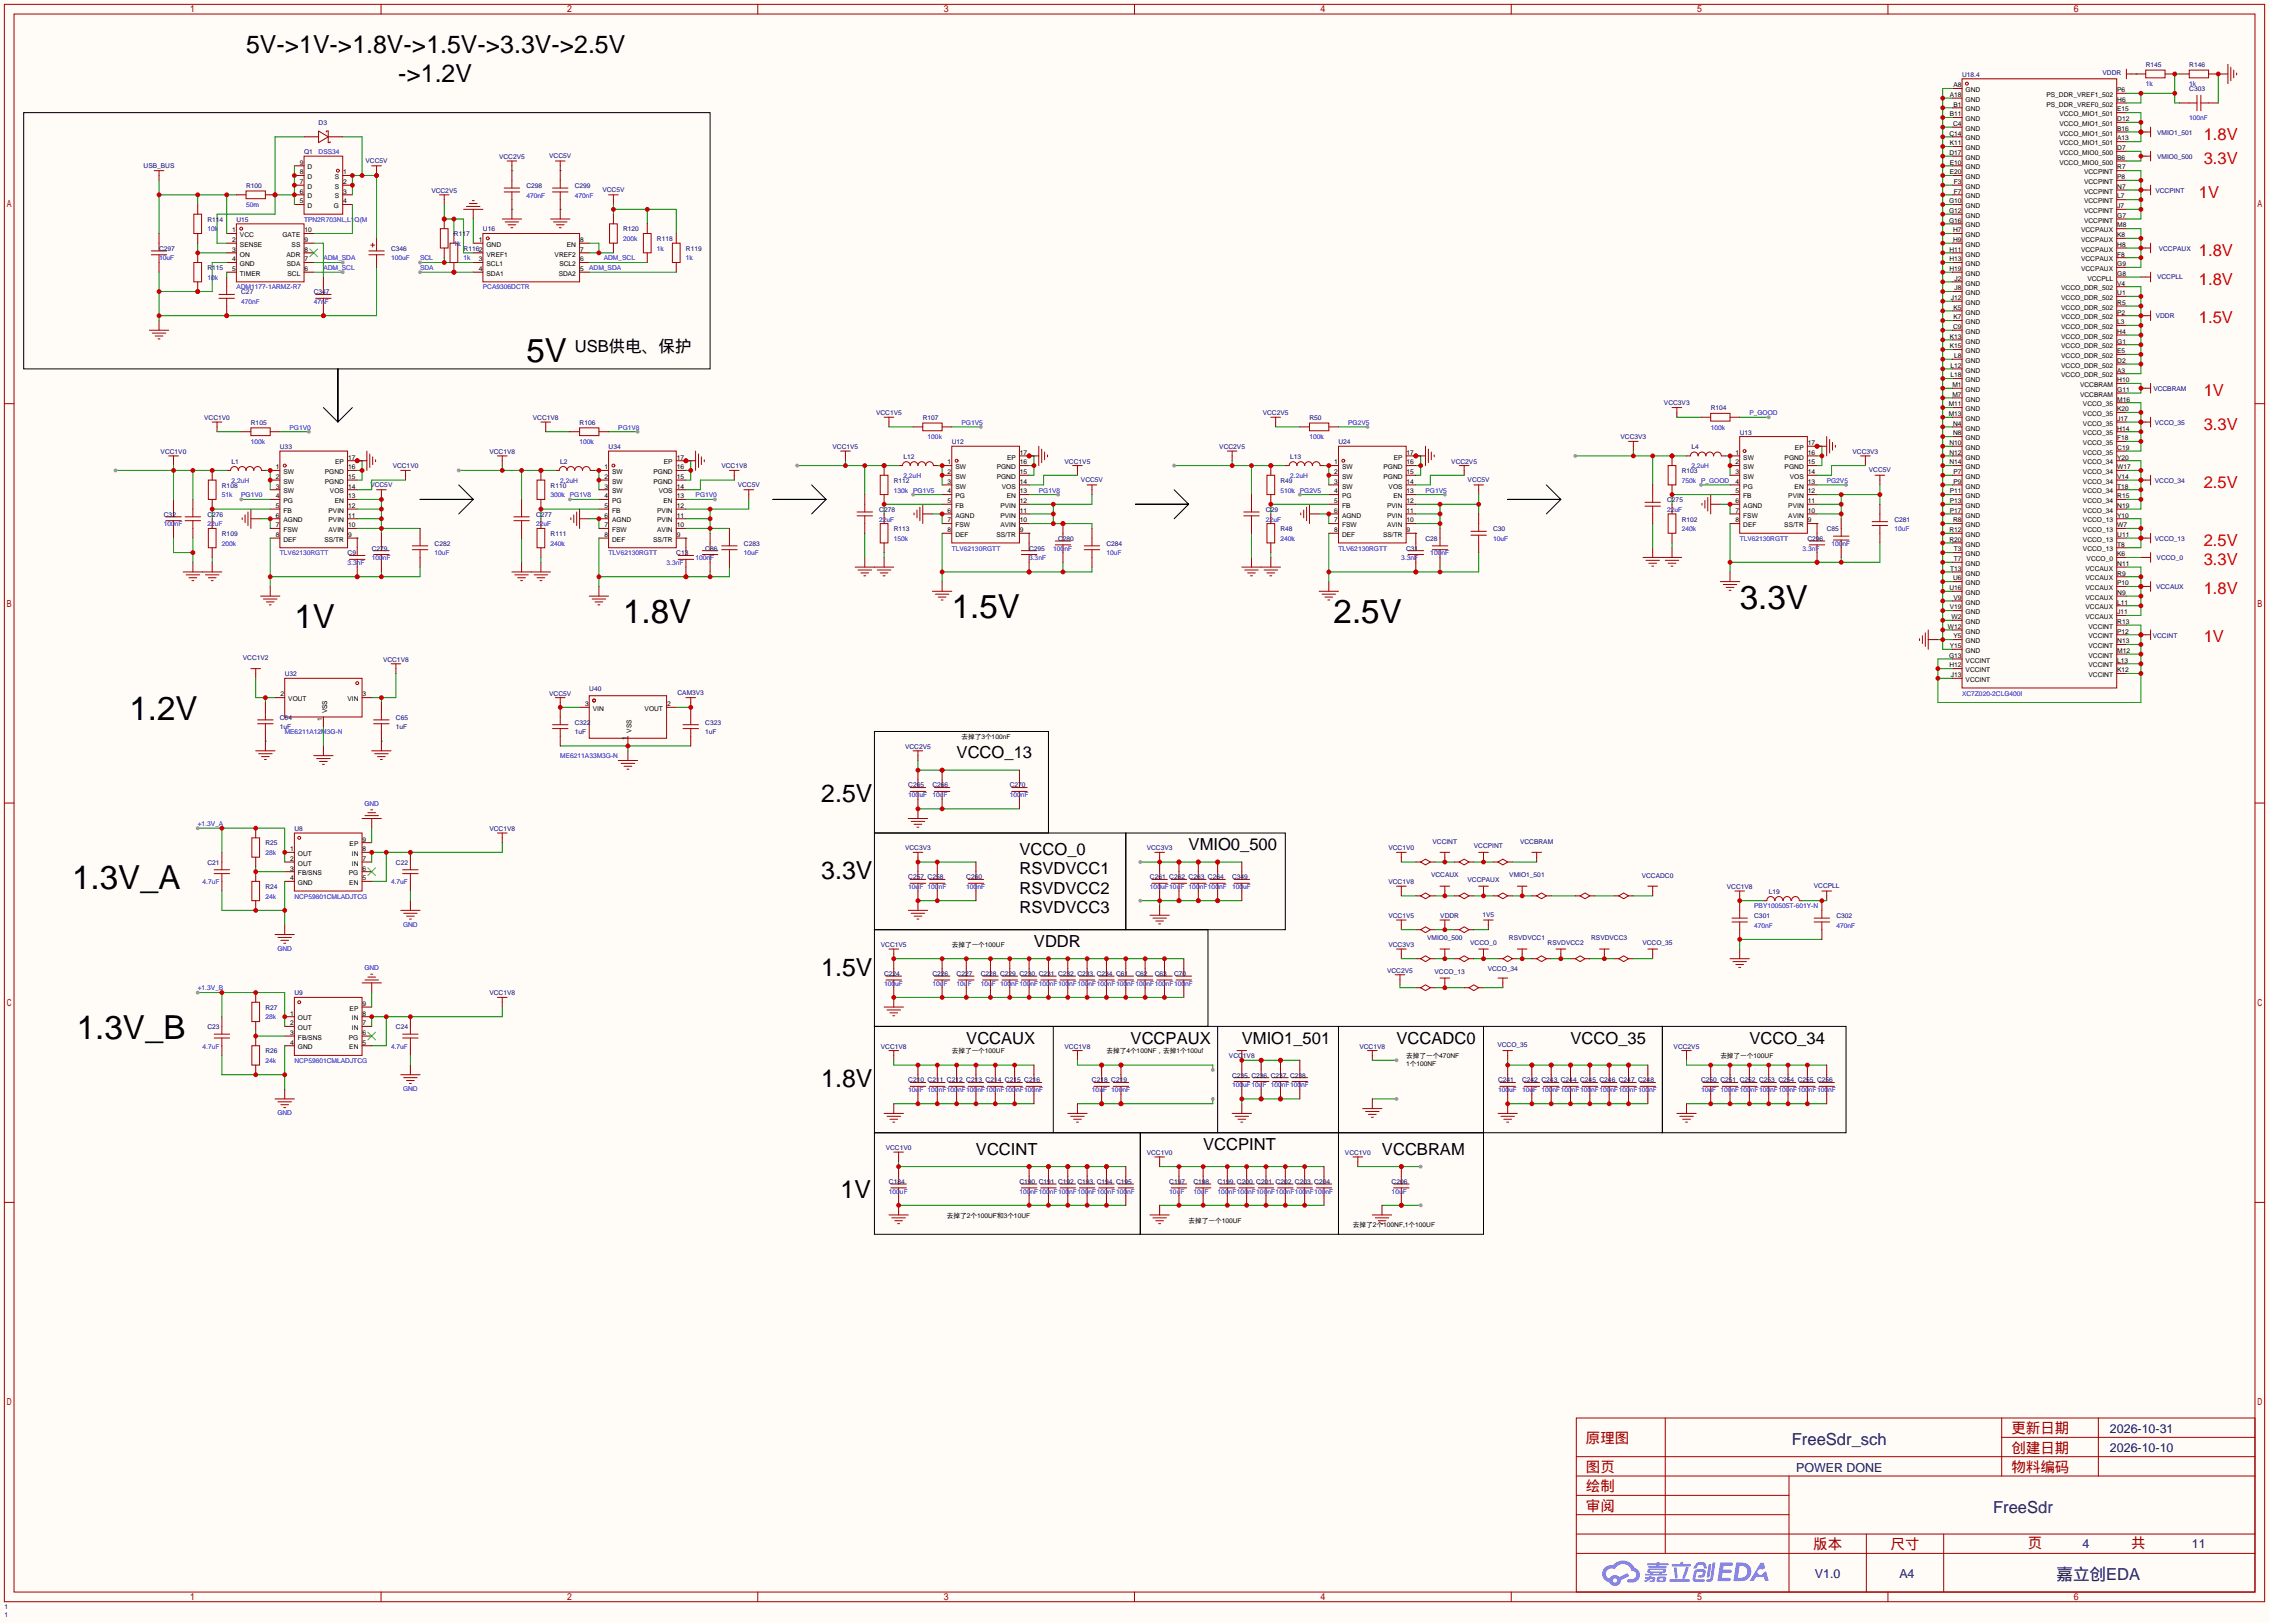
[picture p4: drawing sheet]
<svg xmlns="http://www.w3.org/2000/svg" width="596mm" height="426mm" viewBox="0 0 596 426" stroke-linecap="round" stroke-linejoin="round" font-family="sans-serif">
<defs><g id="words">
<g font-size="8.7">
<text x="138.3" y="95.1">5V</text>
<text x="457.1" y="159.9">3.3V</text>
<text x="77.3" y="164.9">1V</text>
<text x="163.7" y="163.7">1.8V</text>
<text x="250.1" y="162.4">1.5V</text>
<text x="350.4" y="163.7">2.5V</text>
<text x="34" y="189.1">1.2V</text>
<text x="18.9" y="233.5">1.3V_A</text>
<text x="20.2" y="272.9">1.3V_B</text>
</g>
<g font-size="6.5">
<text x="64.6" y="13.8">5V-&gt;1V-&gt;1.8V-&gt;1.5V-&gt;3.3V-&gt;2.5V</text>
<text x="104.6" y="21.4">-&gt;1.2V</text>
<text x="215.8" y="210.7">2.5V</text>
<text x="215.8" y="231">3.3V</text>
<text x="215.8" y="256.4">1.5V</text>
<text x="215.8" y="285.6">1.8V</text>
<text x="220.9" y="314.8">1V</text>
</g>
<g font-size="4.4" fill="#f00">
<text x="579" y="36.7">1.8V</text>
<text x="579" y="43">3.3V</text>
<text x="577.7" y="51.9">1V</text>
<text x="577.7" y="67.1">1.8V</text>
<text x="577.7" y="74.8">1.8V</text>
<text x="577.7" y="84.9">1.5V</text>
<text x="579" y="104">1V</text>
<text x="579" y="112.9">3.3V</text>
<text x="579" y="128.1">2.5V</text>
<text x="579" y="143.3">2.5V</text>
<text x="579" y="148.4">3.3V</text>
<text x="579" y="156">1.8V</text>
<text x="579" y="168.7">1V</text>
</g>
<g font-size="4.4">
<text x="151" y="92.5">USB供电、保护</text>
<text x="251.3" y="199.2">VCCO_13</text>
<text x="267.8" y="224.6">VCCO_0</text>
<text x="312.3" y="223.4">VMIO0_500</text>
<text x="267.8" y="229.7">RSVDVCC1</text>
<text x="267.8" y="234.8">RSVDVCC2</text>
<text x="267.8" y="239.9">RSVDVCC3</text>
<text x="271.7" y="248.8">VDDR</text>
<text x="253.9" y="274.2">VCCAUX</text>
<text x="297.1" y="274.2">VCCPAUX</text>
<text x="326.3" y="274.2">VMIO1_501</text>
<text x="366.9" y="274.2">VCCADC0</text>
<text x="412.6" y="274.2">VCCO_35</text>
<text x="459.6" y="274.2">VCCO_34</text>
<text x="256.4" y="303.4">VCCINT</text>
<text x="316.1" y="302.1">VCCPINT</text>
<text x="363.1" y="303.4">VCCBRAM</text>
</g>
<g font-size="4.4" fill="#000080">
<text x="470.8" y="379.6">FreeSdr_sch</text>
<text x="523.6" y="397.3">FreeSdr</text>
<text x="540.3" y="415.1">嘉立创EDA</text>
</g>
<g font-size="3.8" fill="#a00000">
<text x="528.4" y="376.5">更新日期</text>
<text x="416.7" y="379.1">原理图</text>
<text x="528.4" y="381.6">创建日期</text>
<text x="416.7" y="386.7">图页</text>
<text x="528.4" y="386.7">物料编码</text>
<text x="416.7" y="391.8">绘制</text>
<text x="416.7" y="396.8">审阅</text>
<text x="476.4" y="407">版本</text>
<text x="496.7" y="407">尺寸</text>
<text x="532.8" y="406.7">页</text>
<text x="559.9" y="406.7">共</text>
</g>
<g font-size="3.3" fill="#000080">
<text x="554.4" y="376.4">2026-10-31</text>
<text x="554.4" y="381.5">2026-10-10</text>
<text x="471.9" y="386.6">POWER DONE</text>
<text x="547.1" y="406.6">4</text>
<text x="575.9" y="406.6">11</text>
<text x="476.8" y="414.5">V1.0</text>
<text x="499" y="414.5">A4</text>
</g>
<g font-size="1.7" fill="#000080">
<text x="563.8" y="17.6">R145</text>
<text x="575.2" y="17.6">R146</text>
<text x="515.5" y="20.2">U18.4</text>
<text x="552.4" y="19.6">VDDR</text>
<text x="575.2" y="24">C303</text>
<text x="83.7" y="32.9">D3</text>
<text x="566.7" y="35.4">VMIO1_501</text>
<text x="79.9" y="40.5">Q1</text>
<text x="131.1" y="41.7">VCC2V5</text>
<text x="144.3" y="41.5">VCC5V</text>
<text x="566.7" y="41.7">VMIO0_500</text>
<text x="37.7" y="44">USB_BUS</text>
<text x="96" y="42.8">VCC5V</text>
<text x="64.6" y="49.4">R100</text>
<text x="113.3" y="50.6">VCC2V5</text>
<text x="138.3" y="49.4">C298</text>
<text x="151" y="49.4">C299</text>
<text x="158.3" y="50.4">VCC5V</text>
<text x="566.3" y="50.6">VCCPINT</text>
<text x="54.5" y="58.3">R114</text>
<text x="62.1" y="58.3">U15</text>
<text x="41.8" y="65.9">C297</text>
<text x="102.7" y="65.9">C346</text>
<text x="119.3" y="62.1">R117</text>
<text x="121.8" y="65.9">R1162</text>
<text x="126.9" y="60.8">U16</text>
<text x="163.7" y="60.8">R120</text>
<text x="172.6" y="63.3">R118</text>
<text x="180.2" y="65.9">R119</text>
<text x="567.2" y="65.9">VCCPAUX</text>
<text x="54.5" y="71">R115</text>
<text x="63.4" y="77.3">C27</text>
<text x="82.4" y="77.3">C347</text>
<text x="566.7" y="73.2">VCCPLL</text>
<text x="566.4" y="83.7">VDDR</text>
<text x="437.2" y="106.5">VCC3V3</text>
<text x="449.5" y="107.8">R104</text>
<text x="565.7" y="102.7">VCCBRAM</text>
<text x="53.6" y="110.3">VCC1V0</text>
<text x="65.9" y="111.6">R105</text>
<text x="140" y="110.3">VCC1V8</text>
<text x="152.3" y="111.6">R106</text>
<text x="230.2" y="109.1">VCC1V5</text>
<text x="242.4" y="110.3">R107</text>
<text x="331.8" y="109.1">VCC2V5</text>
<text x="344" y="110.3">R50</text>
<text x="566.1" y="111.6">VCCO_35</text>
<text x="42.2" y="119.2">VCC1V0</text>
<text x="73.5" y="117.9">U33</text>
<text x="128.6" y="119.2">VCC1V8</text>
<text x="159.9" y="117.9">U34</text>
<text x="218.7" y="117.9">VCC1V5</text>
<text x="250.1" y="116.7">U12</text>
<text x="320.3" y="117.9">VCC2V5</text>
<text x="351.7" y="116.7">U24</text>
<text x="425.7" y="115.4">VCC3V3</text>
<text x="444.4" y="117.9">L4</text>
<text x="457.1" y="114.1">U13</text>
<text x="486.7" y="119.2">VCC3V3</text>
<text x="60.8" y="121.8">L1</text>
<text x="103.2" y="123">VCC1V0</text>
<text x="147.2" y="121.8">L2</text>
<text x="189.5" y="123">VCC1V8</text>
<text x="237.4" y="120.5">L12</text>
<text x="279.7" y="121.8">VCC1V5</text>
<text x="339" y="120.5">L13</text>
<text x="381.3" y="121.8">VCC2V5</text>
<text x="441.8" y="124.3">R103</text>
<text x="491" y="124">VCC5V</text>
<text x="58.3" y="128.1">R108</text>
<text x="97.3" y="127.9">VCC5V</text>
<text x="144.7" y="128.1">R110</text>
<text x="193.8" y="127.9">VCC5V</text>
<text x="234.8" y="126.8">R112</text>
<text x="284" y="126.6">VCC5V</text>
<text x="336.4" y="126.8">R49</text>
<text x="385.6" y="126.6">VCC5V</text>
<text x="438" y="131.9">C275</text>
<text x="566.1" y="126.8">VCCO_34</text>
<text x="43.1" y="135.7">C32</text>
<text x="54.5" y="135.7">C276</text>
<text x="140.8" y="135.7">C277</text>
<text x="231" y="134.5">C278</text>
<text x="332.6" y="134.5">C29</text>
<text x="441.8" y="137">R102</text>
<text x="497.7" y="137">C281</text>
<text x="58.3" y="140.8">R109</text>
<text x="114.2" y="143.3">C282</text>
<text x="144.7" y="140.8">R111</text>
<text x="195.5" y="143.3">C283</text>
<text x="234.8" y="139.5">R113</text>
<text x="278" y="142.1">C280</text>
<text x="290.7" y="143.3">C284</text>
<text x="336.4" y="139.5">R48</text>
<text x="374.5" y="142.1">C28</text>
<text x="392.3" y="139.5">C30</text>
<text x="474.9" y="142.1">C296</text>
<text x="479.9" y="139.5">C85</text>
<text x="566.1" y="142.1">VCCO_13</text>
<text x="91.3" y="145.9">C9</text>
<text x="97.7" y="144.6">C279</text>
<text x="177.7" y="145.9">C13</text>
<text x="185.3" y="144.6">C86</text>
<text x="270.4" y="144.6">C295</text>
<text x="369.4" y="144.6">C31</text>
<text x="566.6" y="147.2">VCCO_0</text>
<text x="566.5" y="154.8">VCCAUX</text>
<text x="565.6" y="167.5">VCCINT</text>
<text x="63.8" y="173.3">VCC1V2</text>
<text x="100.6" y="173.8">VCC1V8</text>
<text x="74.8" y="177.6">U32</text>
<text x="144.3" y="182.7">VCC5V</text>
<text x="154.8" y="181.4">U40</text>
<text x="178" y="182.5">CAM3V3</text>
<text x="73.5" y="189.1">C64</text>
<text x="73.5" y="191.6">1uF</text>
<text x="104" y="189.1">C65</text>
<text x="104" y="191.6">1uF</text>
<text x="151" y="190.3">C322</text>
<text x="185.3" y="190.3">C323</text>
<text x="151" y="192.9">1uF</text>
<text x="185.3" y="192.9">1uF</text>
<text x="237.8" y="196.7">VCC2V5</text>
<text x="238.6" y="206.8">C265</text>
<text x="245" y="206.8">C266</text>
<text x="265.3" y="206.8">C270</text>
<text x="77.3" y="218.3">U8</text>
<text x="128.6" y="218.3">VCC1V8</text>
<text x="376.4" y="221.6">VCCINT</text>
<text x="399.4" y="221.6">VCCBRAM</text>
<text x="54.5" y="227.2">C21</text>
<text x="69.7" y="222.1">R25</text>
<text x="104" y="227.2">C22</text>
<text x="237.8" y="223.4">VCC3V3</text>
<text x="301.3" y="223.4">VCC3V3</text>
<text x="364.8" y="223.4">VCC1V0</text>
<text x="387.2" y="222.8">VCCPINT</text>
<text x="69.7" y="233.5">R24</text>
<text x="238.6" y="231">C257 C258</text>
<text x="253.9" y="231">C260</text>
<text x="302.1" y="231">C261 C262 C263 C264</text>
<text x="323.7" y="231">C349</text>
<text x="364.8" y="232.2">VCC1V8</text>
<text x="376" y="230.5">VCCAUX</text>
<text x="385.6" y="231.7">VCCPAUX</text>
<text x="396.5" y="230.5">VMIO1_501</text>
<text x="431.3" y="230.7">VCCADC0</text>
<text x="453.7" y="233.5">VCC1V8</text>
<text x="476.5" y="233.3">VCCPLL</text>
<text x="464.7" y="234.8">L19</text>
<text x="364.8" y="241.1">VCC1V5</text>
<text x="378.4" y="241.1">VDDR</text>
<text x="389.5" y="240.9">1V5</text>
<text x="460.9" y="241.1">C301</text>
<text x="482.5" y="241.1">C302</text>
<text x="231.4" y="248.8">VCC1V5</text>
<text x="364.8" y="248.8">VCC3V3</text>
<text x="375" y="247">VMIO0_500</text>
<text x="386.3" y="248.2">VCCO_0</text>
<text x="396.5" y="247">RSVDVCC1</text>
<text x="406.6" y="248.2">RSVDVCC2</text>
<text x="418" y="247">RSVDVCC3</text>
<text x="431.5" y="248.2">VCCO_35</text>
<text x="232.3" y="256.4">C224</text>
<text x="245" y="256.4">C226</text>
<text x="251.3" y="256.4">C227</text>
<text x="257.7" y="256.4">C228 C229 C230 C231 C232 C233 C234 C61</text>
<text x="298.3" y="256.4">C62</text>
<text x="303.4" y="256.4">C63</text>
<text x="308.5" y="256.4">C70</text>
<text x="364.4" y="255.5">VCC2V5</text>
<text x="376.9" y="255.9">VCCO_13</text>
<text x="390.9" y="255.1">VCCO_34</text>
<text x="77.3" y="261.5">U9</text>
<text x="128.6" y="261.5">VCC1V8</text>
<text x="69.7" y="265.3">R27</text>
<text x="54.5" y="270.3">C23</text>
<text x="104" y="270.3">C24</text>
<text x="231.4" y="275.4">VCC1V8</text>
<text x="279.7" y="275.4">VCC1V8</text>
<text x="357.2" y="275.4">VCC1V8</text>
<text x="393.4" y="274.9">VCCO_35</text>
<text x="439.7" y="275.4">VCC2V5</text>
<text x="69.7" y="276.7">R26</text>
<text x="322.9" y="278">VCC1V8</text>
<text x="238.6" y="284.3">C210 C211 C212 C213 C214 C215 C216</text>
<text x="286.9" y="284.3">C218 C219</text>
<text x="323.7" y="283">C235 C236 C237 C238</text>
<text x="393.6" y="284.3">C241</text>
<text x="399.9" y="284.3">C242 C243 C244 C245 C246 C247 C248</text>
<text x="446.9" y="284.3">C250 C251 C252 C253 C254 C255 C256</text>
<text x="232.7" y="302.1">VCC1V0</text>
<text x="301.3" y="303.4">VCC1V0</text>
<text x="353.4" y="303.4">VCC1V0</text>
<text x="233.6" y="311">C184</text>
<text x="267.8" y="311">C190 C191 C192 C193 C194 C195</text>
<text x="307.2" y="311">C197</text>
<text x="313.6" y="311">C198</text>
<text x="319.9" y="311">C199 C200 C201 C202 C203 C204</text>
<text x="365.6" y="311">C206</text>
<text x="1.1" y="422.7">1</text>
<text x="1.1" y="424.8">1</text>
</g>
<g font-size="1.7">
<text x="513.2" y="22.9">A8</text>
<text x="512.3" y="25.5">A18</text>
<text x="513.2" y="28">B1</text>
<text x="516.4" y="24.2">GND</text>
<text x="516.4" y="26.7">GND</text>
<text x="516.4" y="29.3">GND</text>
<text x="537.7" y="28">PS_DDR_VREF0_502</text>
<text x="537.7" y="25.5">PS_DDR_VREF1_502</text>
<text x="556.3" y="29.3">E15</text>
<text x="556.3" y="26.7">H6</text>
<text x="556.3" y="24.2">P6</text>
<text x="512.2" y="35.6">C14</text>
<text x="512.3" y="30.6">B11</text>
<text x="513.1" y="33.1">C4</text>
<text x="516.4" y="31.8">GND</text>
<text x="516.4" y="34.4">GND</text>
<text x="541.1" y="35.6">VCCO_MIO1_501</text>
<text x="541.1" y="33.1">VCCO_MIO1_501</text>
<text x="541.1" y="30.6">VCCO_MIO1_501</text>
<text x="556.3" y="34.4">B16</text>
<text x="556.3" y="31.8">D12</text>
<text x="512.2" y="40.7">D17</text>
<text x="512.3" y="38.2">K11</text>
<text x="516.4" y="36.9">GND</text>
<text x="516.4" y="39.4">GND</text>
<text x="516.4" y="42">GND</text>
<text x="541.1" y="40.7">VCCO_MIO0_500</text>
<text x="541.1" y="38.2">VCCO_MIO1_501</text>
<text x="556.3" y="42">B6</text>
<text x="556.3" y="39.4">D7</text>
<text x="556.3" y="36.9">A13</text>
<text x="78.8" y="45.8">8</text>
<text x="78.8" y="43.3">9</text>
<text x="80.8" y="47.1">D</text>
<text x="80.8" y="44.5">D</text>
<text x="87.9" y="47.1">S</text>
<text x="90.2" y="45.8">1</text>
<text x="512.3" y="43.3">E10</text>
<text x="512.3" y="45.8">E20</text>
<text x="516.4" y="44.5">GND</text>
<text x="516.4" y="47.1">GND</text>
<text x="541.1" y="43.3">VCCO_MIO0_500</text>
<text x="547.5" y="45.8">VCCPINT</text>
<text x="556.3" y="47.1">P8</text>
<text x="556.3" y="44.5">R7</text>
<text x="78.8" y="53.4">5</text>
<text x="78.8" y="50.9">6</text>
<text x="78.8" y="48.3">7</text>
<text x="80.8" y="52.1">D</text>
<text x="80.8" y="49.6">D</text>
<text x="87.9" y="49.6">S</text>
<text x="87.9" y="52.1">S</text>
<text x="90.2" y="48.3">2</text>
<text x="90.2" y="50.9">3</text>
<text x="90.2" y="53.4">4</text>
<text x="512.1" y="53.4">G10</text>
<text x="513.3" y="48.3">F3</text>
<text x="513.3" y="50.9">F7</text>
<text x="516.4" y="49.6">GND</text>
<text x="516.4" y="52.1">GND</text>
<text x="547.5" y="53.4">VCCPINT</text>
<text x="547.5" y="50.9">VCCPINT</text>
<text x="547.5" y="48.3">VCCPINT</text>
<text x="556.3" y="52.1">L7</text>
<text x="556.3" y="49.6">N7</text>
<text x="80.8" y="54.7">D</text>
<text x="87.7" y="54.7">G</text>
<text x="512.1" y="56">G12</text>
<text x="512.1" y="58.5">G16</text>
<text x="516.4" y="54.7">GND</text>
<text x="516.4" y="57.2">GND</text>
<text x="516.4" y="59.8">GND</text>
<text x="547.5" y="58.5">VCCPINT</text>
<text x="547.5" y="56">VCCPINT</text>
<text x="556.3" y="59.8">M8</text>
<text x="556.3" y="57.2">G7</text>
<text x="556.3" y="54.7">J7</text>
<text x="61" y="61">1</text>
<text x="61" y="63.6">2</text>
<text x="63" y="62.3">VCC</text>
<text x="63" y="64.8">SENSE</text>
<text x="74.2" y="62.3">GATE</text>
<text x="76.6" y="64.8">SS</text>
<text x="80" y="63.6">9</text>
<text x="80" y="61">10</text>
<text x="125.8" y="63.6">1</text>
<text x="127.8" y="64.8">GND</text>
<text x="148.9" y="64.8">EN</text>
<text x="152.4" y="63.6">8</text>
<text x="513.1" y="61">H7</text>
<text x="513.1" y="63.6">H9</text>
<text x="516.4" y="62.3">GND</text>
<text x="516.4" y="64.8">GND</text>
<text x="546.8" y="63.6">VCCPAUX</text>
<text x="546.8" y="61">VCCPAUX</text>
<text x="556.3" y="64.8">H8</text>
<text x="556.3" y="62.3">K8</text>
<text x="61" y="66.1">3</text>
<text x="61" y="68.7">4</text>
<text x="61" y="71.2">5</text>
<text x="63" y="67.4">ON</text>
<text x="63" y="69.9">GND</text>
<text x="75.3" y="67.4">ADR</text>
<text x="75.4" y="69.9">SDA</text>
<text x="80" y="71.2">6</text>
<text x="80" y="68.7">7</text>
<text x="80" y="66.1">8</text>
<text x="125.8" y="68.7">3</text>
<text x="125.8" y="71.2">4</text>
<text x="127.8" y="67.4">VREF1</text>
<text x="127.8" y="69.9">SCL1</text>
<text x="145.7" y="67.4">VREF2</text>
<text x="147" y="69.9">SCL2</text>
<text x="152.4" y="71.2">5</text>
<text x="152.4" y="68.7">6</text>
<text x="152.4" y="66.1">7</text>
<text x="512.2" y="66.1">H11</text>
<text x="512.2" y="68.7">H13</text>
<text x="512.2" y="71.2">H19</text>
<text x="516.4" y="67.4">GND</text>
<text x="516.4" y="69.9">GND</text>
<text x="546.8" y="71.2">VCCPAUX</text>
<text x="546.8" y="68.7">VCCPAUX</text>
<text x="546.8" y="66.1">VCCPAUX</text>
<text x="556.3" y="69.9">G9</text>
<text x="556.3" y="67.4">F8</text>
<text x="63" y="72.5">TIMER</text>
<text x="75.6" y="72.5">SCL</text>
<text x="127.8" y="72.5">SDA1</text>
<text x="146.8" y="72.5">SDA2</text>
<text x="513.5" y="73.7">J2</text>
<text x="513.5" y="76.3">J8</text>
<text x="516.4" y="72.5">GND</text>
<text x="516.4" y="75">GND</text>
<text x="516.4" y="77.5">GND</text>
<text x="541.5" y="76.3">VCCO_DDR_502</text>
<text x="548.4" y="73.7">VCCPLL</text>
<text x="556.3" y="77.5">U1</text>
<text x="556.3" y="75">V4</text>
<text x="556.3" y="72.5">G8</text>
<text x="512.6" y="78.8">J12</text>
<text x="513.2" y="81.4">K5</text>
<text x="513.2" y="83.9">K7</text>
<text x="516.4" y="80.1">GND</text>
<text x="516.4" y="82.6">GND</text>
<text x="541.5" y="83.9">VCCO_DDR_502</text>
<text x="541.5" y="81.4">VCCO_DDR_502</text>
<text x="541.5" y="78.8">VCCO_DDR_502</text>
<text x="556.3" y="82.6">P2</text>
<text x="556.3" y="80.1">R5</text>
<text x="512.3" y="89">K13</text>
<text x="513.1" y="86.4">C9</text>
<text x="516.4" y="85.2">GND</text>
<text x="516.4" y="87.7">GND</text>
<text x="541.5" y="89">VCCO_DDR_502</text>
<text x="541.5" y="86.4">VCCO_DDR_502</text>
<text x="556.3" y="87.7">H4</text>
<text x="556.3" y="85.2">L3</text>
<text x="512.3" y="91.5">K15</text>
<text x="513.4" y="94.1">L8</text>
<text x="516.4" y="90.2">GND</text>
<text x="516.4" y="92.8">GND</text>
<text x="516.4" y="95.3">GND</text>
<text x="541.5" y="94.1">VCCO_DDR_502</text>
<text x="541.5" y="91.5">VCCO_DDR_502</text>
<text x="556.3" y="95.3">D2</text>
<text x="556.3" y="92.8">E5</text>
<text x="556.3" y="90.2">G1</text>
<text x="512.5" y="96.6">L12</text>
<text x="512.5" y="99.1">L18</text>
<text x="512.9" y="101.7">M1</text>
<text x="516.4" y="97.9">GND</text>
<text x="516.4" y="100.4">GND</text>
<text x="541.5" y="99.1">VCCO_DDR_502</text>
<text x="541.5" y="96.6">VCCO_DDR_502</text>
<text x="546.5" y="101.7">VCCBRAM</text>
<text x="556.3" y="100.4">H10</text>
<text x="556.3" y="97.9">A3</text>
<text x="512" y="106.8">M11</text>
<text x="512.9" y="104.2">M7</text>
<text x="516.4" y="102.9">GND</text>
<text x="516.4" y="105.5">GND</text>
<text x="546.5" y="104.2">VCCBRAM</text>
<text x="547.3" y="106.8">VCCO_35</text>
<text x="556.3" y="105.5">M16</text>
<text x="556.3" y="102.9">G11</text>
<text x="512" y="109.3">M13</text>
<text x="513.1" y="111.8">N4</text>
<text x="516.4" y="108">GND</text>
<text x="516.4" y="110.6">GND</text>
<text x="516.4" y="113.1">GND</text>
<text x="547.3" y="111.8">VCCO_35</text>
<text x="547.3" y="109.3">VCCO_35</text>
<text x="556.3" y="113.1">H14</text>
<text x="556.3" y="110.6">J17</text>
<text x="556.3" y="108">K20</text>
<text x="268" y="119.5">17</text>
<text x="369.6" y="119.5">17</text>
<text x="456" y="119.5">1</text>
<text x="471.6" y="118.2">EP</text>
<text x="475" y="116.9">17</text>
<text x="475" y="119.5">16</text>
<text x="512.2" y="116.9">N10</text>
<text x="512.2" y="119.5">N12</text>
<text x="513.1" y="114.4">N8</text>
<text x="516.4" y="115.6">GND</text>
<text x="516.4" y="118.2">GND</text>
<text x="547.3" y="119.5">VCCO_35</text>
<text x="547.3" y="116.9">VCCO_35</text>
<text x="547.3" y="114.4">VCCO_35</text>
<text x="556.3" y="118.2">C19</text>
<text x="556.3" y="115.6">F18</text>
<text x="72.4" y="125.8">2</text>
<text x="72.4" y="123.3">1</text>
<text x="74.5" y="124.5">SW</text>
<text x="85.3" y="124.5">PGND</text>
<text x="88" y="122">EP</text>
<text x="91.4" y="120.7">17</text>
<text x="91.4" y="123.3">16</text>
<text x="91.4" y="125.8">15</text>
<text x="158.8" y="125.8">2</text>
<text x="158.8" y="123.3">1</text>
<text x="160.8" y="124.5">SW</text>
<text x="171.7" y="124.5">PGND</text>
<text x="174.4" y="122">EP</text>
<text x="177.8" y="120.7">17</text>
<text x="177.8" y="123.3">16</text>
<text x="177.8" y="125.8">15</text>
<text x="249" y="124.5">2</text>
<text x="249" y="122">1</text>
<text x="251" y="125.8">SW</text>
<text x="251" y="123.3">SW</text>
<text x="261.9" y="123.3">PGND</text>
<text x="261.9" y="125.8">PGND</text>
<text x="264.6" y="120.7">EP</text>
<text x="268" y="122">16</text>
<text x="268" y="124.5">15</text>
<text x="350.6" y="124.5">2</text>
<text x="350.6" y="122">1</text>
<text x="352.6" y="125.8">SW</text>
<text x="352.6" y="123.3">SW</text>
<text x="363.5" y="123.3">PGND</text>
<text x="363.5" y="125.8">PGND</text>
<text x="366.2" y="120.7">EP</text>
<text x="369.6" y="122">16</text>
<text x="369.6" y="124.5">15</text>
<text x="456" y="124.5">3</text>
<text x="456" y="122">2</text>
<text x="458" y="125.8">SW</text>
<text x="458" y="123.3">SW</text>
<text x="458" y="120.7">SW</text>
<text x="468.9" y="120.7">PGND</text>
<text x="468.9" y="123.3">PGND</text>
<text x="470.2" y="125.8">VOS</text>
<text x="475" y="122">15</text>
<text x="475" y="124.5">14</text>
<text x="512.2" y="122">N14</text>
<text x="513.2" y="124.5">P7</text>
<text x="516.4" y="120.7">GND</text>
<text x="516.4" y="123.3">GND</text>
<text x="516.4" y="125.8">GND</text>
<text x="547.3" y="124.5">VCCO_34</text>
<text x="547.3" y="122">VCCO_34</text>
<text x="556.3" y="125.8">V14</text>
<text x="556.3" y="123.3">W17</text>
<text x="556.3" y="120.7">Y20</text>
<text x="72.4" y="130.9">4</text>
<text x="72.4" y="128.3">3</text>
<text x="74.5" y="129.6">SW</text>
<text x="74.5" y="127.1">SW</text>
<text x="85.3" y="127.1">PGND</text>
<text x="86.7" y="129.6">VOS</text>
<text x="91.4" y="128.3">14</text>
<text x="91.4" y="130.9">13</text>
<text x="158.8" y="130.9">4</text>
<text x="158.8" y="128.3">3</text>
<text x="160.8" y="129.6">SW</text>
<text x="160.8" y="127.1">SW</text>
<text x="171.7" y="127.1">PGND</text>
<text x="173.1" y="129.6">VOS</text>
<text x="177.8" y="128.3">14</text>
<text x="177.8" y="130.9">13</text>
<text x="249" y="129.6">4</text>
<text x="249" y="127.1">3</text>
<text x="251" y="130.9">PG</text>
<text x="251" y="128.3">SW</text>
<text x="263.2" y="128.3">VOS</text>
<text x="264.5" y="130.9">EN</text>
<text x="268" y="127.1">14</text>
<text x="268" y="129.6">13</text>
<text x="350.6" y="129.6">4</text>
<text x="350.6" y="127.1">3</text>
<text x="352.6" y="130.9">PG</text>
<text x="352.6" y="128.3">SW</text>
<text x="364.8" y="128.3">VOS</text>
<text x="366.1" y="130.9">EN</text>
<text x="369.6" y="127.1">14</text>
<text x="369.6" y="129.6">13</text>
<text x="456" y="129.6">5</text>
<text x="456" y="127.1">4</text>
<text x="458" y="130.9">FB</text>
<text x="458" y="128.3">PG</text>
<text x="469.8" y="130.9">PVIN</text>
<text x="471.5" y="128.3">EN</text>
<text x="475" y="127.1">13</text>
<text x="475" y="129.6">12</text>
<text x="512.3" y="129.6">P11</text>
<text x="513.2" y="127.1">P9</text>
<text x="516.4" y="128.3">GND</text>
<text x="516.4" y="130.9">GND</text>
<text x="547.3" y="129.6">VCCO_34</text>
<text x="547.3" y="127.1">VCCO_34</text>
<text x="556.3" y="130.9">R15</text>
<text x="556.3" y="128.3">T18</text>
<text x="72.4" y="136">6</text>
<text x="72.4" y="133.4">5</text>
<text x="74.5" y="137.2">AGND</text>
<text x="74.5" y="134.7">FB</text>
<text x="74.5" y="132.2">PG</text>
<text x="86.3" y="134.7">PVIN</text>
<text x="86.3" y="137.2">PVIN</text>
<text x="88" y="132.2">EN</text>
<text x="91.4" y="133.4">12</text>
<text x="91.4" y="136">11</text>
<text x="158.8" y="136">6</text>
<text x="158.8" y="133.4">5</text>
<text x="160.8" y="137.2">AGND</text>
<text x="160.8" y="134.7">FB</text>
<text x="160.8" y="132.2">PG</text>
<text x="172.7" y="134.7">PVIN</text>
<text x="172.7" y="137.2">PVIN</text>
<text x="174.3" y="132.2">EN</text>
<text x="177.8" y="133.4">12</text>
<text x="177.8" y="136">11</text>
<text x="249" y="137.2">7</text>
<text x="249" y="134.7">6</text>
<text x="249" y="132.2">5</text>
<text x="251" y="136">AGND</text>
<text x="251" y="133.4">FB</text>
<text x="262.8" y="133.4">PVIN</text>
<text x="262.8" y="136">PVIN</text>
<text x="268" y="132.2">12</text>
<text x="268" y="134.7">11</text>
<text x="268" y="137.2">10</text>
<text x="350.6" y="137.2">7</text>
<text x="350.6" y="134.7">6</text>
<text x="350.6" y="132.2">5</text>
<text x="352.6" y="136">AGND</text>
<text x="352.6" y="133.4">FB</text>
<text x="364.4" y="133.4">PVIN</text>
<text x="364.4" y="136">PVIN</text>
<text x="369.6" y="132.2">12</text>
<text x="369.6" y="134.7">11</text>
<text x="369.6" y="137.2">10</text>
<text x="456" y="137.2">8</text>
<text x="456" y="134.7">7</text>
<text x="456" y="132.2">6</text>
<text x="458" y="136">FSW</text>
<text x="458" y="133.4">AGND</text>
<text x="469.8" y="133.4">PVIN</text>
<text x="469.8" y="136">AVIN</text>
<text x="475" y="132.2">11</text>
<text x="475" y="134.7">10</text>
<text x="475" y="137.2">9</text>
<text x="512.3" y="132.2">P13</text>
<text x="512.3" y="134.7">P17</text>
<text x="513.1" y="137.2">R8</text>
<text x="516.4" y="133.4">GND</text>
<text x="516.4" y="136">GND</text>
<text x="547.3" y="137.2">VCCO_13</text>
<text x="547.3" y="134.7">VCCO_34</text>
<text x="547.3" y="132.2">VCCO_34</text>
<text x="556.3" y="136">Y10</text>
<text x="556.3" y="133.4">N19</text>
<text x="72.4" y="141">8</text>
<text x="72.4" y="138.5">7</text>
<text x="74.5" y="142.3">DEF</text>
<text x="74.5" y="139.8">FSW</text>
<text x="85.2" y="142.3">SS/TR</text>
<text x="86.3" y="139.8">AVIN</text>
<text x="91.4" y="138.5">10</text>
<text x="91.4" y="141">9</text>
<text x="158.8" y="141">8</text>
<text x="158.8" y="138.5">7</text>
<text x="160.8" y="142.3">DEF</text>
<text x="160.8" y="139.8">FSW</text>
<text x="171.6" y="142.3">SS/TR</text>
<text x="172.7" y="139.8">AVIN</text>
<text x="177.8" y="138.5">10</text>
<text x="177.8" y="141">9</text>
<text x="249" y="139.8">8</text>
<text x="251" y="141">DEF</text>
<text x="251" y="138.5">FSW</text>
<text x="261.8" y="141">SS/TR</text>
<text x="262.8" y="138.5">AVIN</text>
<text x="268" y="139.8">9</text>
<text x="350.6" y="139.8">8</text>
<text x="352.6" y="141">DEF</text>
<text x="352.6" y="138.5">FSW</text>
<text x="363.4" y="141">SS/TR</text>
<text x="364.4" y="138.5">AVIN</text>
<text x="369.6" y="139.8">9</text>
<text x="458" y="138.5">DEF</text>
<text x="468.8" y="138.5">SS/TR</text>
<text x="512.2" y="139.8">R12</text>
<text x="512.2" y="142.3">R20</text>
<text x="516.4" y="138.5">GND</text>
<text x="516.4" y="141">GND</text>
<text x="516.4" y="143.6">GND</text>
<text x="547.3" y="142.3">VCCO_13</text>
<text x="547.3" y="139.8">VCCO_13</text>
<text x="556.3" y="143.6">T8</text>
<text x="556.3" y="141">U11</text>
<text x="556.3" y="138.5">W7</text>
<text x="512.4" y="149.9">T13</text>
<text x="513.3" y="144.9">T3</text>
<text x="513.3" y="147.4">T7</text>
<text x="516.4" y="146.1">GND</text>
<text x="516.4" y="148.7">GND</text>
<text x="547.3" y="144.9">VCCO_13</text>
<text x="547.9" y="149.9">VCCAUX</text>
<text x="548.2" y="147.4">VCCO_0</text>
<text x="556.3" y="148.7">N11</text>
<text x="556.3" y="146.1">K6</text>
<text x="512.2" y="155">U16</text>
<text x="513.1" y="152.5">U6</text>
<text x="516.4" y="151.2">GND</text>
<text x="516.4" y="153.7">GND</text>
<text x="547.9" y="155">VCCAUX</text>
<text x="547.9" y="152.5">VCCAUX</text>
<text x="556.3" y="153.7">P10</text>
<text x="556.3" y="151.2">R9</text>
<text x="512.3" y="160.1">V19</text>
<text x="513.2" y="157.6">V9</text>
<text x="516.4" y="156.3">GND</text>
<text x="516.4" y="158.8">GND</text>
<text x="516.4" y="161.4">GND</text>
<text x="547.9" y="160.1">VCCAUX</text>
<text x="547.9" y="157.6">VCCAUX</text>
<text x="556.3" y="161.4">J11</text>
<text x="556.3" y="158.8">L11</text>
<text x="556.3" y="156.3">N9</text>
<text x="511.8" y="165.2">W12</text>
<text x="512.8" y="162.6">W2</text>
<text x="513.2" y="167.7">Y5</text>
<text x="516.4" y="163.9">GND</text>
<text x="516.4" y="166.4">GND</text>
<text x="547.9" y="162.6">VCCAUX</text>
<text x="548.7" y="167.7">VCCINT</text>
<text x="548.7" y="165.2">VCCINT</text>
<text x="556.3" y="166.4">P12</text>
<text x="556.3" y="163.9">R13</text>
<text x="512.1" y="172.8">G13</text>
<text x="512.3" y="170.3">Y15</text>
<text x="516.4" y="169">GND</text>
<text x="516.4" y="171.5">GND</text>
<text x="548.7" y="172.8">VCCINT</text>
<text x="548.7" y="170.3">VCCINT</text>
<text x="556.3" y="171.5">M12</text>
<text x="556.3" y="169">N13</text>
<text x="512.2" y="175.3">H12</text>
<text x="512.6" y="177.9">J13</text>
<text x="516.4" y="174.1">VCCINT</text>
<text x="516.4" y="176.6">VCCINT</text>
<text x="516.4" y="179.1">VCCINT</text>
<text x="548.7" y="177.9">VCCINT</text>
<text x="548.7" y="175.3">VCCINT</text>
<text x="556.3" y="176.6">K12</text>
<text x="556.3" y="174.1">L13</text>
<text x="73.7" y="183">2</text>
<text x="75.7" y="184.2">VOUT</text>
<text x="91.3" y="184.2">VIN</text>
<text x="95.2" y="183">3</text>
<text x="153.7" y="185.5">3</text>
<text x="175.3" y="185.5">2</text>
<text x="84.7" y="189.4" transform="rotate(-90 84.7 189.4)">1</text>
<text x="85.9" y="187.4" transform="rotate(-90 85.9 187.4)">VSS</text>
<text x="155.8" y="186.8">VIN</text>
<text x="169.4" y="186.8">VOUT</text>
<text x="164.7" y="194.5" transform="rotate(-90 164.7 194.5)">1</text>
<text x="165.9" y="192.5" transform="rotate(-90 165.9 192.5)">VSS</text>
<text x="252.6" y="194.1">去掉了3个100nF</text>
<text x="95.2" y="221.1">9</text>
<text x="76.2" y="223.6">1</text>
<text x="76.2" y="226.1">2</text>
<text x="78.3" y="224.9">OUT</text>
<text x="78.3" y="227.4">OUT</text>
<text x="91.9" y="222.3">EP</text>
<text x="92.4" y="227.4">IN</text>
<text x="92.4" y="224.9">IN</text>
<text x="95.2" y="226.1">7</text>
<text x="95.2" y="223.6">8</text>
<text x="76.2" y="228.7">3</text>
<text x="76.2" y="231.2">4</text>
<text x="78.3" y="229.9">FB/SNS</text>
<text x="78.3" y="232.5">GND</text>
<text x="91.7" y="229.9">PG</text>
<text x="91.8" y="232.5">EN</text>
<text x="95.2" y="231.2">5</text>
<text x="95.2" y="228.7">6</text>
<text x="250.1" y="248.8">去掉了一个100UF</text>
<text x="76.2" y="266.8">1</text>
<text x="76.2" y="269.3">2</text>
<text x="78.3" y="268">OUT</text>
<text x="91.9" y="265.5">EP</text>
<text x="92.4" y="268">IN</text>
<text x="95.2" y="269.3">7</text>
<text x="95.2" y="266.8">8</text>
<text x="95.2" y="264.2">9</text>
<text x="76.2" y="271.9">3</text>
<text x="76.2" y="274.4">4</text>
<text x="78.3" y="270.6">OUT</text>
<text x="78.3" y="273.1">FB/SNS</text>
<text x="78.3" y="275.7">GND</text>
<text x="91.7" y="273.1">PG</text>
<text x="91.8" y="275.7">EN</text>
<text x="92.4" y="270.6">IN</text>
<text x="95.2" y="274.4">5</text>
<text x="95.2" y="271.9">6</text>
<text x="250.1" y="276.7">去掉了一个100UF</text>
<text x="290.7" y="276.7">去掉了4个100NF，去掉1个100uf</text>
<text x="369.4" y="278">去掉了一个470NF</text>
<text x="369.4" y="280">1个100NF</text>
<text x="452" y="278">去掉了一个100UF</text>
<text x="248.8" y="319.9">去掉了2个100UF和3个10UF</text>
<text x="312.3" y="321.1">去掉了一个100UF</text>
<text x="355.5" y="322.4">去掉了2个100NF,1个100UF</text>
</g>
<g font-size="1.7" fill="#00f">
<text x="563.8" y="22.7">1k</text>
<text x="575.2" y="22.7">1k</text>
<text x="575.2" y="31.6">100nF</text>
<text x="83.7" y="40.5">DSS34</text>
<text x="138.3" y="51.9">470nF</text>
<text x="151" y="51.9">470nF</text>
<text x="64.6" y="54.4">50m</text>
<text x="79.9" y="58.3">TPN2R703NL,L1Q(M</text>
<text x="54.5" y="60.8">10k</text>
<text x="119.3" y="64.6">1k</text>
<text x="163.7" y="63.3">200k</text>
<text x="172.6" y="65.9">1k</text>
<text x="41.8" y="68.4">10uF</text>
<text x="85" y="68.4">ADM_SDA</text>
<text x="85" y="71">ADM_SCL</text>
<text x="102.7" y="68.4">100uF</text>
<text x="110.4" y="68.4">SCL</text>
<text x="110.4" y="71">SDA</text>
<text x="121.8" y="68.4">1k</text>
<text x="154.8" y="71">ADM_SDA</text>
<text x="158.6" y="68.4">ADM_SCL</text>
<text x="180.2" y="68.4">1k</text>
<text x="54.5" y="73.5">10k</text>
<text x="62.1" y="76">ADM1177-1ARMZ-R7</text>
<text x="126.9" y="76">PCA9306DCTR</text>
<text x="63.4" y="79.8">470nF</text>
<text x="82.4" y="79.8">47nF</text>
<text x="76.1" y="112.9">PG1V0</text>
<text x="162.4" y="112.9">PG1V8</text>
<text x="252.6" y="111.6">PG1V5</text>
<text x="354.2" y="111.6">PG2V5</text>
<text x="449.5" y="112.9">100k</text>
<text x="459.6" y="109.1">P_GOOD</text>
<text x="65.9" y="116.7">100k</text>
<text x="152.3" y="116.7">100k</text>
<text x="243.7" y="115.4">100k</text>
<text x="344" y="115.4">100k</text>
<text x="237.4" y="125.6">2.2uH</text>
<text x="339" y="125.6">2.2uH</text>
<text x="444.4" y="123">2.2uH</text>
<text x="58.3" y="130.6">51k</text>
<text x="60.8" y="126.8">2.2uH</text>
<text x="63.4" y="130.6">PG1V0</text>
<text x="144.7" y="130.6">300k</text>
<text x="147.2" y="126.8">2.2uH</text>
<text x="149.7" y="130.6">PG1V8</text>
<text x="182.8" y="130.6">PG1V0</text>
<text x="234.8" y="129.4">130k</text>
<text x="239.9" y="129.4">PG1V5</text>
<text x="272.9" y="129.4">PG1V8</text>
<text x="336.4" y="129.4">510k</text>
<text x="341.5" y="129.4">PG2V5</text>
<text x="374.5" y="129.4">PG1V5</text>
<text x="441.8" y="126.8">750k</text>
<text x="446.9" y="126.8">P_GOOD</text>
<text x="479.9" y="126.8">PG2V5</text>
<text x="231" y="137">22uF</text>
<text x="332.6" y="137">22uF</text>
<text x="438" y="134.5">22uF</text>
<text x="43.1" y="138.3">100nF</text>
<text x="54.5" y="138.3">22uF</text>
<text x="58.3" y="143.3">200k</text>
<text x="140.8" y="138.3">22uF</text>
<text x="144.7" y="143.3">240k</text>
<text x="234.8" y="142.1">150k</text>
<text x="336.4" y="142.1">240k</text>
<text x="392.3" y="142.1">10uF</text>
<text x="441.8" y="139.5">240k</text>
<text x="457.1" y="142.1">TLV62130RGTT</text>
<text x="481.2" y="143.3">100nF</text>
<text x="497.7" y="139.5">10uF</text>
<text x="73.5" y="145.9">TLV62130RGTT</text>
<text x="91.3" y="148.4">3.3nF</text>
<text x="97.7" y="147.2">100nF</text>
<text x="114.2" y="145.9">10uF</text>
<text x="159.9" y="145.9">TLV62130RGTT</text>
<text x="175.1" y="148.4">3.3nF</text>
<text x="182.8" y="147.2">100nF</text>
<text x="195.5" y="145.9">10uF</text>
<text x="250.1" y="144.6">TLV62130RGTT</text>
<text x="270.4" y="147.2">3.3nF</text>
<text x="276.7" y="144.6">100nF</text>
<text x="290.7" y="145.9">10uF</text>
<text x="351.7" y="144.6">TLV62130RGTT</text>
<text x="368.2" y="147.2">3.3nF</text>
<text x="375.8" y="145.9">100nF</text>
<text x="473.6" y="144.6">3.3nF</text>
<text x="515.5" y="182.7">XC7Z020-2CLG400I</text>
<text x="74.8" y="192.9">ME6211A12M3G-N</text>
<text x="147.2" y="199.2">ME6211A33M3G-N</text>
<text x="238.6" y="209.4">100uF</text>
<text x="245" y="209.4">10uF</text>
<text x="265.3" y="209.4">100nF</text>
<text x="95.7" y="211.7">GND</text>
<text x="51.9" y="217">+1.3V_A</text>
<text x="69.7" y="224.6">28k</text>
<text x="53.2" y="232.2">4.7uF</text>
<text x="102.7" y="232.2">4.7uF</text>
<text x="238.6" y="233.5">10uF 100nF</text>
<text x="253.9" y="233.5">100nF</text>
<text x="302.1" y="233.5">100uF10uF 100nF100nF</text>
<text x="323.7" y="233.5">100uF</text>
<text x="69.7" y="236.1">24k</text>
<text x="77.3" y="236.1">NCP59801CMLADJTCG</text>
<text x="460.9" y="238.6">PBY100505T-601Y-N</text>
<text x="105.9" y="243.4">GND</text>
<text x="460.9" y="243.7">470nF</text>
<text x="482.5" y="243.7">470nF</text>
<text x="72.9" y="249.8">GND</text>
<text x="95.7" y="254.9">GND</text>
<text x="51.9" y="260.2">+1.3V_B</text>
<text x="232.3" y="258.9">100uF</text>
<text x="245" y="258.9">10uF</text>
<text x="251.3" y="258.9">10uF</text>
<text x="257.7" y="258.9">10uF 100nF100nF100nF100nF100nF100nF100nF100nF100nF100nF</text>
<text x="69.7" y="267.8">28k</text>
<text x="53.2" y="275.4">4.7uF</text>
<text x="102.7" y="275.4">4.7uF</text>
<text x="69.7" y="279.2">24k</text>
<text x="77.3" y="279.2">NCP59801CMLADJTCG</text>
<text x="105.9" y="286.6">GND</text>
<text x="238.6" y="286.9">10uF 100nF100nF100nF100nF100nF100nF</text>
<text x="286.9" y="286.9">10uF 100nF</text>
<text x="323.7" y="285.6">100uF10uF 100nF100nF</text>
<text x="393.6" y="286.9">100uF</text>
<text x="399.9" y="286.9">10uF 100nF100nF100nF100nF100nF100nF</text>
<text x="446.9" y="286.9">10uF 100nF100nF100nF100nF100nF100nF</text>
<text x="72.9" y="293">GND</text>
<text x="233.6" y="313.5">100uF</text>
<text x="267.8" y="313.5">100nF100nF100nF100nF100nF100nF</text>
<text x="307.2" y="313.5">10uF</text>
<text x="313.6" y="313.5">10uF</text>
<text x="319.9" y="313.5">100nF100nF100nF100nF100nF100nF</text>
<text x="365.6" y="313.5">10uF</text>
</g>
</g></defs>
<path d="M0 0h596.1v426.3h-596.1z" fill="#fffcf7"/>
<g fill="none" stroke="#a10000" stroke-width=".26">
<path d="M1.1 1.1h593.9v419.7h-593.9zM3.7 3.7h588.8v414.5h-588.8zM100.1 1.1v2.6M199.1 1.1v2.6M298.1 1.1v2.6M397 1.1v2.6M496 1.1v2.6M1.1 106h2.6M592.5 106h2.5M1.1 210.9h2.6M592.5 210.9h2.5M1.1 315.8h2.6"/>
<path d="M592.5 315.8h2.5M414.1 372.5h178.4v45.7h-178.4zM437.5 372.5v35.6M525.9 372.5v15.2M525.9 377.6h66.6M551.3 372.5v15.2M414.1 392.8h55.9M414.1 387.7h178.4M414.1 397.9h55.9M414.1 382.7h178.4M470 387.7v30.5M100.1 418.2v2.6"/>
<path d="M199.1 418.2v2.6M298.1 418.2v2.6M397 418.2v2.6M414.1 408.1h178.4M414.1 403h178.4M490.3 403v15.2M496 418.2v2.6M510.7 403v15.2"/>
</g>
<g fill="#5487ff">
<path d="M452 410.5h2.6a.48 .48 0 0 1 .7 .4 .48 .48 0 0 1-.7 .4h-1.7l-.2 1h1.9a.43 .43 0 0 1 .4 .5 .43 .43 0 0 1-.5 .4h-1.9l-.2 1.3h1.9a.43 .43 0 0 1 .4 .4 .43 .43 0 0 1-.4 .4h-3.1z"/>
<path d="M462.5 410.5h.9l.4 1.5-.8 .3a.84 .84 0 0 0-1.2 .2 .84 .84 0 0 0 .4 1.2 .84 .84 0 0 0 1.1-.4l.1-.3 .6-.3 .7 2.6h-1l-.2-1h-2.1l-.6 1h-1.1z"/>
<path d="M448.9 410.9h.7l-.5 3.2a.36 .36 0 0 1-.3 .3 .36 .36 0 0 1-.4-.3z"/>
<path d="M450 410.4h.7l-.6 4.3a1.04 1.04 0 0 1-1.8 .5l.2-.3h.7l.2-.2z"/>
<path d="M445.7 410.7l.6-.3h1.4l.4 .4 .4 1.1-.7 .1-.4-.9-.9-.1-.9 1h-.6z"/>
<path d="M445.2 412.6l.6-.3 1.7-.1a.95 .95 0 0 1 .4 1.7l-.5 .5h-1a.32 .32 0 0 1-.3-.3 .32 .32 0 0 1 .4-.3l.7-.1 .2-.8h-1.6l-.4 1.9 2.2 .1a.32 .32 0 0 1 .3 .3 .32 .32 0 0 1-.4 .3h-2.2l-.5-.3-.1-.5z"/>
<path d="M438.7 414.9h5a.33 .33 0 0 1 .3 .3 .33 .33 0 0 1-.3 .3h-4.9l-.2-.1z"/>
<path d="M442.9 411.7h.8l-.7 2a.98 .98 0 0 1-.7 1.1l-.3-.3z"/>
<path d="M439.8 411.7h.7l.3 2.6a.34 .34 0 0 1-.3 .4 .34 .34 0 0 1-.4-.3z"/>
<path d="M439.3 410.8h2.1l.3-.5h.5v.5h1.7a.32 .32 0 0 1 .4 .4 .32 .32 0 0 1-.4 .3h-4.5l-.2-.2z"/>
<path d="M432.3 414.2h.9l.1-.2h.6v.2l1 .2-.2 1-1.3 .2v-.4l.7-.1 .1-.3a.68 .68 0 0 0-1 .4l-1.1 .4-.1-.4 .9-.5h-.7z"/>
<path d="M432.8 410.7h2.4l.1-.3 .7-.1v.4h2.2l.2 .3-.2 .2h-2.3v.2h1.8l.2 .3-.2 .1h-4.5l-.1-.4h2l.1-.2h-2.3z"/>
<path d="M456.2 410.5l-.8 4.8h1.7a2.5 2.5 0 0 0 3-2.5 2.5 2.5 0 0 0-3.1-2.3zM457 411.3a1.65 1.65 0 0 1 2.1 1.7 1.65 1.65 0 0 1-2.2 1.5h-.3z"/>
<path d="M433 412.2l-.2 .8 .7 .2 .1 .2h-1.3l.1 .5h5.3l.3-.2-.2-.3h-1.2l.1-.1a.77 .77 0 0 0 .9-.3 .77 .77 0 0 0 0-.9l-4.2-.1zM433.6 412.4l3.4 .1-.2 .3h-3.2zM434.3 413.2h1.7l-.2 .2h-1.4z"/>
<path d="M435.4 414.4l-.2 1a2.66 2.66 0 0 0 2.2 .1l.2-.1a.98 .98 0 0 0 0-1.2h-1.6zM436 414.7l.9-.1 .1 .4-.2 .2-.8-.1z"/>
<path d="M421.7 411.8a2.23 2.23 0 0 0-.7 2.3 2.23 2.23 0 0 0 1.8 1.5 1.58 1.58 0 0 0 1.8 1 1.58 1.58 0 0 0 1.3-1.5l2.2-1.1-.5-.7-2.1 1a1.65 1.65 0 0 0-2.7 .4 1.47 1.47 0 0 1-.7-2.1 1.47 1.47 0 0 1 2.2-.4 2.35 2.35 0 0 1 2.3-1.3 2.35 2.35 0 0 1 2.1 1.7 1.12 1.12 0 0 1 1.2 1.1 1.12 1.12 0 0 1-1.1 1.1h-.7a.45 .45 0 0 0-.6 .4 .45 .45 0 0 0 .5 .5 2.12 2.12 0 0 0 2.5-.8 2.12 2.12 0 0 0-.3-2.7 1.92 1.92 0 0 1-1.4-1.3 3.4 3.4 0 0 0-5 .2l-1.1 .1zM423.8 415.2a.57 .57 0 0 1 1.1 0 .57 .57 0 0 1-1.1 0z"/>
</g>
<g fill="none" stroke="#870000" stroke-width=".26">
<path d="M513 23.2h2.5M513 25.8h2.5M513 28.3h2.5M513 30.9h2.5M513 33.4h2.5M513 35.9h2.5M513 38.5h2.5M556.1 39.8h2.6M556.1 37.2h2.6M556.1 34.7h2.6M556.1 32.1h2.6M556.1 29.6h2.6"/>
<path d="M556.1 27.1h2.6M556.1 24.5h2.6M513 41h2.5M513 43.6h2.5M513 46.1h2.5M513 48.6h2.5M513 51.2h2.5M513 53.7h2.5M513 56.3h2.5M513 58.8h2.5M556.1 57.5h2.6M556.1 55h2.6"/>
<path d="M556.1 52.5h2.6M556.1 49.9h2.6M556.1 47.4h2.6M556.1 44.8h2.6M556.1 42.3h2.6M513 61.3h2.5M513 63.9h2.5M513 66.4h2.5M513 69h2.5M513 71.5h2.5M513 74h2.5M513 76.6h2.5"/>
<path d="M513 79.1h2.5M556.1 77.9h2.6M556.1 75.3h2.6M556.1 72.8h2.6M556.1 70.2h2.6M556.1 67.7h2.6M556.1 65.2h2.6M556.1 62.6h2.6M556.1 60.1h2.6M513 81.7h2.5M513 84.2h2.5M513 86.7h2.5"/>
<path d="M513 89.3h2.5M513 91.8h2.5M513 94.4h2.5M513 96.9h2.5M513 99.4h2.5M556.1 98.2h2.6M556.1 95.6h2.6M556.1 93.1h2.6M556.1 90.6h2.6M556.1 88h2.6M556.1 85.5h2.6M556.1 82.9h2.6"/>
<path d="M556.1 80.4h2.6M513 102h2.5M513 104.5h2.5M513 107.1h2.5M513 109.6h2.5M513 112.1h2.5M513 114.7h2.5M513 117.2h2.5M513 119.8h2.5M556.1 118.5h2.6M556.1 116h2.6M556.1 113.4h2.6"/>
<path d="M556.1 110.9h2.6M556.1 108.3h2.6M556.1 105.8h2.6M556.1 103.3h2.6M556.1 100.7h2.6M71 123.6h2.5M71 126.1h2.5M71 128.7h2.5M71 131.2h2.5M71 133.7h2.5M71 136.3h2.5M71 138.8h2.5"/>
<path d="M91.3 121h2.6M91.3 123.6h2.6M91.3 126.1h2.6M91.3 128.7h2.6M91.3 131.2h2.6M91.3 133.7h2.6M91.3 136.3h2.6M91.3 138.8h2.6M100.2 129.9v1.3M513 122.3h2.5M513 124.8h2.5M513 127.4h2.5"/>
<path d="M513 129.9h2.5M513 132.5h2.5M513 135h2.5M513 137.5h2.5M556.1 121h2.6M556.1 123.6h2.6M556.1 126.1h2.6M556.1 128.7h2.6M556.1 131.2h2.6M556.1 133.7h2.6M556.1 136.3h2.6M556.1 138.8h2.6"/>
<path d="M71 141.4h2.5M91.3 141.4h2.6M513 140.1h2.5M513 142.6h2.5M513 145.2h2.5M513 147.7h2.5M513 150.2h2.5M513 152.8h2.5M513 155.3h2.5M513 157.9h2.5M556.1 141.4h2.6M556.1 159.1h2.6"/>
<path d="M556.1 156.6h2.6M556.1 154.1h2.6M556.1 151.5h2.6M556.1 149h2.6M556.1 146.4h2.6M556.1 143.9h2.6M513 160.4h2.5M513 162.9h2.5M513 165.5h2.5M513 168h2.5M513 170.6h2.5M513 173.1h2.5"/>
<path d="M513 175.6h2.5M513 178.2h2.5M556.1 176.9h2.6M556.1 174.4h2.6M556.1 171.8h2.6M556.1 169.3h2.6M556.1 166.8h2.6M556.1 164.2h2.6M556.1 161.7h2.6"/>
</g>
<g fill="none" stroke="#a10000" stroke-width=".26">
<path d="M515.5 20.7h40.6v160h-40.6zM73.5 118.5h17.8v25.4h-17.8zM98.9 128.7h2.6M100.2 128.7v1.2"/>
<circle cx="516.8" cy="22" r=".38"/>
<circle cx="74.8" cy="122.3" r=".38"/>
</g>
<path d="M93.9 131.2h6.3v8.9M93.9 138.8h16.5M93.9 136.3h6.3M93.9 133.7h6.3" fill="none" stroke="#008700" stroke-width=".26"/>
<g fill="#c00">
<circle cx="100.2" cy="138.8" r=".63"/>
<circle cx="100.2" cy="136.3" r=".63"/>
<circle cx="100.2" cy="133.7" r=".63"/>
<circle cx="100.2" cy="131.2" r=".63"/>
</g>
<path d="M71 154.1v2.5" fill="none" stroke="#870000" stroke-width=".26"/>
<path d="M68.5 156.6h5M69.2 157.4h3.6M70 158.1h2M70.7 158.9h.5" fill="none" stroke="#a10000" stroke-width=".26"/>
<path d="M71 141.4v12.7M100.2 150.2v1.3M110.4 149v2.5h-39.4" fill="none" stroke="#008700" stroke-width=".26"/>
<g fill="#c00">
<circle cx="71" cy="151.5" r=".63"/>
<circle cx="93.9" cy="151.5" r=".63"/>
<circle cx="100.2" cy="151.5" r=".63"/>
</g>
<path d="M68.5 136.3h2.5v2.5M93.9 141.4h.1" fill="none" stroke="#008700" stroke-width=".26"/>
<path d="M65.9 136.3h2.6" fill="none" stroke="#870000" stroke-width=".26"/>
<path d="M63.6 136v.5M64.4 135.3v2M65.2 134.5v3.5M65.9 133.7v5.1" fill="none" stroke="#a10000" stroke-width=".26"/>
<circle cx="71" cy="136.3" r=".63" fill="#c00"/>
<path d="M93.9 121h1.2v5.1h-1.2M93.9 123.6h1.2" fill="none" stroke="#008700" stroke-width=".26"/>
<g fill="#c00">
<circle cx="95.1" cy="123.6" r=".63"/>
<circle cx="93.9" cy="121" r=".63"/>
</g>
<path d="M93.9 121h2.5" fill="none" stroke="#870000" stroke-width=".26"/>
<circle cx="93.9" cy="121" r=".63" fill="#c00"/>
<path d="M96.4 118.5v5.1M97.2 119.3v3.5M97.9 120v2M98.7 120.8v.5" fill="none" stroke="#a10000" stroke-width=".26"/>
<path d="M69.7 123.6h1.3v5.1" fill="none" stroke="#008700" stroke-width=".26"/>
<g fill="#c00">
<circle cx="71" cy="123.6" r=".63"/>
<circle cx="71" cy="126.1" r=".63"/>
</g>
<path d="M57 113.4h6.4M63.4 131.2h7.6M71 133.7h-15.2v2.6M106.6 126.1h-8.9v2.6h-3.8M55.8 146.4v1.3" fill="none" stroke="#008700" stroke-width=".26"/>
<path d="M57 112.1v1.3M45.6 121v1.3M59.6 123.6h1M68.7 123.6h1M106.6 124.8v1.3M50.7 147.7v2.5M55.8 147.7v2.5" fill="none" stroke="#870000" stroke-width=".26"/>
<g fill="none" stroke="#a10000" stroke-width=".26">
<path d="M44.3 119.8h2.6M45.6 119.8v1.2M55.8 110.9h2.5M57 110.9v1.2M60.6 123.6a1.02 1.02 0 0 1 1-1 1.02 1.02 0 0 1 1 1 1.02 1.02 0 0 1 1-1 1.02 1.02 0 0 1 1 1 1.02 1.02 0 0 1 1.1-1 1.02 1.02 0 0 1 1 1 1.02 1.02 0 0 1 1-1 1.02 1.02 0 0 1 1 1M105.3 123.6h2.5M106.6 123.6v1.2M48.1 150.2h10.2M48.9 151h3.6M49.7 151.8h2M50.4 152.5h.5M54 151h3.5"/>
<path d="M54.7 151.8h2.1M55.5 152.5h.5"/>
</g>
<circle cx="63.4" cy="131.2" r=".51" fill="#999"/>
<path d="M73.5 113.4h7.7" fill="none" stroke="#008700" stroke-width=".26"/>
<circle cx="81.2" cy="113.4" r=".51" fill="#999"/>
<g fill="none" stroke="#870000" stroke-width=".26">
<path d="M157.4 123.6h2.5M157.4 126.1h2.5M157.4 128.7h2.5M157.4 131.2h2.5M157.4 133.7h2.5M157.4 136.3h2.5M157.4 138.8h2.5M177.7 121h2.5M177.7 123.6h2.5M177.7 126.1h2.5M177.7 128.7h2.5M177.7 131.2h2.5"/>
<path d="M177.7 133.7h2.5M177.7 136.3h2.5M177.7 138.8h2.5M196.7 129.9v1.3M157.4 141.4h2.5M177.7 141.4h2.5"/>
</g>
<g fill="none" stroke="#a10000" stroke-width=".26">
<path d="M159.9 118.5h17.8v25.4h-17.8zM195.5 128.7h2.5M196.7 128.7v1.2"/>
<circle cx="161.2" cy="122.3" r=".38"/>
</g>
<path d="M180.2 136.3h6.4M180.2 138.8h11.4M186.6 133.7v6.4M196.7 131.2v2.5h-16.5" fill="none" stroke="#008700" stroke-width=".26"/>
<g fill="#c00">
<circle cx="186.6" cy="136.3" r=".63"/>
<circle cx="186.6" cy="138.8" r=".63"/>
<circle cx="186.6" cy="133.7" r=".63"/>
</g>
<path d="M157.4 154.1v2.5" fill="none" stroke="#870000" stroke-width=".26"/>
<path d="M154.8 156.6h5.1M155.6 157.4h3.5M156.3 158.1h2.1M157.1 158.9h.5" fill="none" stroke="#a10000" stroke-width=".26"/>
<path d="M157.4 141.4v12.7M186.6 150.2v1.3M191.6 149v2.5h-34.2" fill="none" stroke="#008700" stroke-width=".26"/>
<g fill="#c00">
<circle cx="157.4" cy="151.5" r=".63"/>
<circle cx="180.2" cy="151.5" r=".63"/>
<circle cx="186.6" cy="151.5" r=".63"/>
</g>
<path d="M180.2 121h1.3v5.1h-1.3M180.2 123.6h1.3M180.2 141.4h.1" fill="none" stroke="#008700" stroke-width=".26"/>
<path d="M152.3 136.3h2.5" fill="none" stroke="#870000" stroke-width=".26"/>
<path d="M150 136v.5M150.7 135.3v2M151.5 134.5v3.5M152.3 133.7v5.1" fill="none" stroke="#a10000" stroke-width=".26"/>
<g fill="#c00">
<circle cx="181.5" cy="123.6" r=".63"/>
<circle cx="180.2" cy="121" r=".63"/>
</g>
<path d="M180.2 121h2.6" fill="none" stroke="#870000" stroke-width=".26"/>
<circle cx="180.2" cy="121" r=".63" fill="#c00"/>
<path d="M182.8 118.5v5.1M183.5 119.3v3.5M184.3 120v2M185 120.8v.5" fill="none" stroke="#a10000" stroke-width=".26"/>
<path d="M156.1 123.6h1.3v5.1" fill="none" stroke="#008700" stroke-width=".26"/>
<g fill="#c00">
<circle cx="157.4" cy="126.1" r=".63"/>
<circle cx="157.4" cy="123.6" r=".63"/>
</g>
<path d="M120.5 123.6h25.4M132 122.3v1.3M137 123.6v7.6M157.4 133.7h-15.3v2.6M142.1 146.4v1.3" fill="none" stroke="#008700" stroke-width=".26"/>
<path d="M132 121v1.3M145.9 123.6h1M155.1 123.6h1M142.1 147.7v2.5" fill="none" stroke="#870000" stroke-width=".26"/>
<path d="M130.7 119.8h2.5M132 119.8v1.2M146.9 123.6a1.02 1.02 0 0 1 1.1-1 1.02 1.02 0 0 1 1 1 1.02 1.02 0 0 1 1-1 1.02 1.02 0 0 1 1 1 1.02 1.02 0 0 1 1-1 1.02 1.02 0 0 1 1 1 1.02 1.02 0 0 1 1.1-1 1.02 1.02 0 0 1 1 1M139.6 150.2h5.1M140.3 151h3.6M141.1 151.8h2M141.9 152.5h.5" fill="none" stroke="#a10000" stroke-width=".26"/>
<g fill="#c00">
<circle cx="132" cy="123.6" r=".63"/>
<circle cx="137" cy="123.6" r=".63"/>
<circle cx="142.1" cy="123.6" r=".63"/>
</g>
<circle cx="120.5" cy="123.6" r=".51" fill="#999"/>
<path d="M143.4 112.1v1.3M192.9 124.8v1.3M137 147.7v2.5" fill="none" stroke="#870000" stroke-width=".26"/>
<path d="M142.1 110.9h2.6M143.4 110.9v1.2M191.6 123.6h2.6M192.9 123.6v1.2M134.5 150.2h5.1M135.3 151h3.5M136 151.8h2M136.8 152.5h.5" fill="none" stroke="#a10000" stroke-width=".26"/>
<path d="M143.4 113.4h6.3M149.7 131.2h7.7M192.9 126.1h-8.9v2.6h-3.8M137 141.4v6.3" fill="none" stroke="#008700" stroke-width=".26"/>
<circle cx="149.7" cy="131.2" r=".51" fill="#999"/>
<path d="M159.9 113.4h7.6" fill="none" stroke="#008700" stroke-width=".26"/>
<circle cx="167.5" cy="113.4" r=".51" fill="#999"/>
<path d="M180.2 131.2h7.6" fill="none" stroke="#008700" stroke-width=".26"/>
<circle cx="187.8" cy="131.2" r=".51" fill="#999"/>
<g fill="none" stroke="#870000" stroke-width=".26">
<path d="M267.8 119.8h2.6M247.5 122.3h2.6M247.5 124.8h2.6M247.5 127.4h2.6M247.5 129.9h2.6M247.5 132.5h2.6M247.5 135h2.6M247.5 137.5h2.6M267.8 122.3h2.6M267.8 124.8h2.6M267.8 127.4h2.6M267.8 129.9h2.6"/>
<path d="M267.8 132.5h2.6M267.8 135h2.6M267.8 137.5h2.6M286.9 128.7v1.2M247.5 140.1h2.6M267.8 140.1h2.6"/>
</g>
<g fill="none" stroke="#a10000" stroke-width=".26">
<path d="M250.1 117.2h17.7v25.4h-17.7zM285.6 127.4h2.6M286.9 127.4v1.3"/>
<circle cx="251.3" cy="121" r=".38"/>
</g>
<path d="M270.4 137.5h16.5v1.3M270.4 135h6.3M276.7 132.5v5M286.9 129.9v2.6h-16.5" fill="none" stroke="#008700" stroke-width=".26"/>
<g fill="#c00">
<circle cx="276.7" cy="137.5" r=".63"/>
<circle cx="276.7" cy="135" r=".63"/>
<circle cx="279.3" cy="137.5" r=".63"/>
<circle cx="276.7" cy="132.5" r=".63"/>
</g>
<path d="M247.5 152.8v2.5" fill="none" stroke="#870000" stroke-width=".26"/>
<path d="M245 155.3h5.1M245.7 156.1h3.6M246.5 156.8h2M247.3 157.6h.5" fill="none" stroke="#a10000" stroke-width=".26"/>
<path d="M247.5 140.1v12.7M279.3 147.7v2.5M286.9 149v1.2h-39.4" fill="none" stroke="#008700" stroke-width=".26"/>
<g fill="#c00">
<circle cx="247.5" cy="150.2" r=".63"/>
<circle cx="270.4" cy="150.2" r=".63"/>
<circle cx="279.3" cy="150.2" r=".63"/>
</g>
<path d="M245 135h2.5v2.5M270.4 140.1h.1" fill="none" stroke="#008700" stroke-width=".26"/>
<path d="M242.4 135h2.6" fill="none" stroke="#870000" stroke-width=".26"/>
<path d="M240.2 134.7v.6M240.9 134v2M241.7 133.2v3.6M242.4 132.5v5" fill="none" stroke="#a10000" stroke-width=".26"/>
<circle cx="247.5" cy="135" r=".63" fill="#c00"/>
<path d="M270.4 119.8h1.3v5h-1.3M270.4 122.3h1.3" fill="none" stroke="#008700" stroke-width=".26"/>
<g fill="#c00">
<circle cx="271.7" cy="122.3" r=".63"/>
<circle cx="270.4" cy="119.8" r=".63"/>
</g>
<path d="M270.4 119.8h2.5" fill="none" stroke="#870000" stroke-width=".26"/>
<circle cx="270.4" cy="119.8" r=".63" fill="#c00"/>
<path d="M272.9 117.2v5.1M273.7 118v3.5M274.4 118.7v2.1M275.2 119.5v.5" fill="none" stroke="#a10000" stroke-width=".26"/>
<path d="M246.3 122.3h1.2v5.1" fill="none" stroke="#008700" stroke-width=".26"/>
<g fill="#c00">
<circle cx="247.5" cy="122.3" r=".63"/>
<circle cx="247.5" cy="124.8" r=".63"/>
</g>
<path d="M209.4 122.3h26.7M222.1 121v1.3M227.2 122.3v7.6M247.5 132.5h-15.2v2.5M232.3 145.2v1.2" fill="none" stroke="#008700" stroke-width=".26"/>
<path d="M222.1 119.8v1.2M236.1 122.3h1M245.2 122.3h1.1M232.3 146.4v2.6" fill="none" stroke="#870000" stroke-width=".26"/>
<path d="M220.9 118.5h2.5M222.1 118.5v1.3M237.1 122.3a1.02 1.02 0 0 1 1-1 1.02 1.02 0 0 1 1 1 1.02 1.02 0 0 1 1.1-1 1.02 1.02 0 0 1 1 1 1.02 1.02 0 0 1 1-1 1.02 1.02 0 0 1 1 1 1.02 1.02 0 0 1 1-1 1.02 1.02 0 0 1 1 1M229.7 149h5.1M230.5 149.7h3.6M231.3 150.5h2M232 151.3h.5" fill="none" stroke="#a10000" stroke-width=".26"/>
<g fill="#c00">
<circle cx="222.1" cy="122.3" r=".63"/>
<circle cx="227.2" cy="122.3" r=".63"/>
<circle cx="232.3" cy="122.3" r=".63"/>
</g>
<circle cx="209.4" cy="122.3" r=".51" fill="#999"/>
<path d="M233.6 110.9v1.2M283.1 123.6v1.2M227.2 146.4v2.6" fill="none" stroke="#870000" stroke-width=".26"/>
<path d="M232.3 109.6h2.5M233.6 109.6v1.3M281.8 122.3h2.6M283.1 122.3v1.3M224.7 149h5M225.4 149.7h3.6M226.2 150.5h2M226.9 151.3h.6" fill="none" stroke="#a10000" stroke-width=".26"/>
<path d="M233.6 112.1h6.3M239.9 129.9h7.6M283.1 124.8h-8.9v2.6h-3.8M227.2 140.1v6.3" fill="none" stroke="#008700" stroke-width=".26"/>
<circle cx="239.9" cy="129.9" r=".51" fill="#999"/>
<path d="M250.1 112.1h7.6" fill="none" stroke="#008700" stroke-width=".26"/>
<circle cx="257.7" cy="112.1" r=".51" fill="#999"/>
<path d="M270.4 129.9h7.6" fill="none" stroke="#008700" stroke-width=".26"/>
<circle cx="278" cy="129.9" r=".51" fill="#999"/>
<g fill="none" stroke="#870000" stroke-width=".26">
<path d="M369.4 119.8h2.6M454.5 119.8h2.6M474.9 117.2h2.5M474.9 119.8h2.5M349.1 122.3h2.6M349.1 124.8h2.6M349.1 127.4h2.6M349.1 129.9h2.6M349.1 132.5h2.6M349.1 135h2.6M349.1 137.5h2.6M369.4 122.3h2.6"/>
<path d="M369.4 124.8h2.6M369.4 127.4h2.6M369.4 129.9h2.6M369.4 132.5h2.6M369.4 135h2.6M369.4 137.5h2.6M388.5 128.7v1.2M454.5 122.3h2.6M454.5 124.8h2.6M454.5 127.4h2.6M454.5 129.9h2.6M454.5 132.5h2.6"/>
<path d="M454.5 135h2.6M454.5 137.5h2.6M474.9 122.3h2.5M474.9 124.8h2.5M474.9 127.4h2.5M474.9 129.9h2.5M474.9 132.5h2.5M474.9 135h2.5M474.9 137.5h2.5M493.9 126.1v1.3M349.1 140.1h2.6M369.4 140.1h2.6"/>
</g>
<g fill="none" stroke="#a10000" stroke-width=".26">
<path d="M351.7 117.2h17.7v25.4h-17.7zM457.1 114.7h17.8v25.4h-17.8zM387.2 127.4h2.6M388.5 127.4v1.3M492.6 124.8h2.6M493.9 124.8v1.3"/>
<circle cx="458.3" cy="118.5" r=".38"/>
<circle cx="352.9" cy="121" r=".38"/>
</g>
<path d="M477.4 132.5h6.3M477.4 129.9h16.5M477.4 135h6.3M483.7 129.9v6.4M493.9 127.4v5.1" fill="none" stroke="#008700" stroke-width=".26"/>
<g fill="#c00">
<circle cx="483.7" cy="132.5" r=".63"/>
<circle cx="483.7" cy="135" r=".63"/>
<circle cx="483.7" cy="129.9" r=".63"/>
<circle cx="493.9" cy="129.9" r=".63"/>
</g>
<path d="M372 137.5h6.3M372 132.5h16.5M372 135h6.3M378.3 132.5v6.3M388.5 129.9v5.1" fill="none" stroke="#008700" stroke-width=".26"/>
<g fill="#c00">
<circle cx="378.3" cy="137.5" r=".63"/>
<circle cx="378.3" cy="132.5" r=".63"/>
<circle cx="388.5" cy="132.5" r=".63"/>
<circle cx="378.3" cy="135" r=".63"/>
</g>
<path d="M349.1 152.8v2.5M454.5 150.2v2.6" fill="none" stroke="#870000" stroke-width=".26"/>
<path d="M346.6 155.3h5.1M347.3 156.1h3.6M348.1 156.8h2M348.9 157.6h.5M452 152.8h5.1M452.8 153.5h3.5M453.5 154.3h2M454.3 155.1h.5" fill="none" stroke="#a10000" stroke-width=".26"/>
<path d="M349.1 140.1v12.7M378.3 149v1.2M388.5 145.2v5h-39.4" fill="none" stroke="#008700" stroke-width=".26"/>
<g fill="#c00">
<circle cx="378.3" cy="150.2" r=".63"/>
<circle cx="372" cy="150.2" r=".63"/>
<circle cx="349.1" cy="150.2" r=".63"/>
</g>
<path d="M454.5 137.5v12.7M483.7 146.4v1.3M493.9 142.6v5.1h-39.4" fill="none" stroke="#008700" stroke-width=".26"/>
<g fill="#c00">
<circle cx="454.5" cy="147.7" r=".63"/>
<circle cx="477.4" cy="147.7" r=".63"/>
<circle cx="483.7" cy="147.7" r=".63"/>
</g>
<path d="M346.6 135h2.5v2.5M477.4 137.5h.1M372 140.1h.1" fill="none" stroke="#008700" stroke-width=".26"/>
<path d="M344 135h2.6M449.5 132.5h2.5" fill="none" stroke="#870000" stroke-width=".26"/>
<path d="M341.8 134.7v.6M342.5 134v2M343.3 133.2v3.6M344 132.5v5M447.2 132.2v.5M447.9 131.4v2.1M448.7 130.7v3.5M449.5 129.9v5.1" fill="none" stroke="#a10000" stroke-width=".26"/>
<circle cx="349.1" cy="135" r=".63" fill="#c00"/>
<path d="M452 132.5h2.5v2.5" fill="none" stroke="#008700" stroke-width=".26"/>
<circle cx="454.5" cy="132.5" r=".63" fill="#c00"/>
<path d="M477.4 117.2h1.3v5.1h-1.3M477.4 119.8h1.3" fill="none" stroke="#008700" stroke-width=".26"/>
<g fill="#c00">
<circle cx="478.7" cy="119.8" r=".63"/>
<circle cx="477.4" cy="117.2" r=".63"/>
</g>
<path d="M372 119.8h1.3v5h-1.3M372 122.3h1.3" fill="none" stroke="#008700" stroke-width=".26"/>
<g fill="#c00">
<circle cx="372" cy="119.8" r=".63"/>
<circle cx="373.3" cy="122.3" r=".63"/>
</g>
<path d="M372 119.8h2.5" fill="none" stroke="#870000" stroke-width=".26"/>
<circle cx="372" cy="119.8" r=".63" fill="#c00"/>
<path d="M374.5 117.2v5.1M375.3 118v3.5M376 118.7v2.1M376.8 119.5v.5" fill="none" stroke="#a10000" stroke-width=".26"/>
<path d="M477.4 117.2h2.5" fill="none" stroke="#870000" stroke-width=".26"/>
<circle cx="477.4" cy="117.2" r=".63" fill="#c00"/>
<path d="M479.9 114.7v5.1M480.7 115.4v3.6M481.5 116.2v2M482.2 117v.5" fill="none" stroke="#a10000" stroke-width=".26"/>
<path d="M453.3 119.8h1.2v5" fill="none" stroke="#008700" stroke-width=".26"/>
<g fill="#c00">
<circle cx="454.5" cy="122.3" r=".63"/>
<circle cx="454.5" cy="119.8" r=".63"/>
</g>
<path d="M347.9 122.3h1.2v5.1" fill="none" stroke="#008700" stroke-width=".26"/>
<g fill="#c00">
<circle cx="349.1" cy="122.3" r=".63"/>
<circle cx="349.1" cy="124.8" r=".63"/>
</g>
<path d="M413.9 119.8h29.2M429.1 118.5v1.3M434.2 119.8v7.6M349.1 132.5h-15.2v2.5M454.5 129.9h-15.2v2.6M333.9 145.2v1.2M439.3 142.6v1.3" fill="none" stroke="#008700" stroke-width=".26"/>
<path d="M323.7 119.8v1.2M429.1 117.2v1.3M443.1 119.8h1M452.2 119.8h1.1M337.7 122.3h1M346.8 122.3h1.1M333.9 146.4v2.6M439.3 143.9v2.5" fill="none" stroke="#870000" stroke-width=".26"/>
<g fill="none" stroke="#a10000" stroke-width=".26">
<path d="M322.5 118.5h2.5M323.7 118.5v1.3M427.9 116h2.5M429.1 116v1.2M444.1 119.8a1.02 1.02 0 0 1 1-1.1 1.02 1.02 0 0 1 1.1 1.1 1.02 1.02 0 0 1 1-1.1 1.02 1.02 0 0 1 1 1.1 1.02 1.02 0 0 1 1-1.1 1.02 1.02 0 0 1 1 1.1 1.02 1.02 0 0 1 1-1.1 1.02 1.02 0 0 1 1 1.1M338.7 122.3a1.02 1.02 0 0 1 1-1 1.02 1.02 0 0 1 1 1 1.02 1.02 0 0 1 1.1-1 1.02 1.02 0 0 1 1 1 1.02 1.02 0 0 1 1-1 1.02 1.02 0 0 1 1 1 1.02 1.02 0 0 1 1-1 1.02 1.02 0 0 1 1 1M331.3 149h5.1M332.1 149.7h3.6M332.9 150.5h2M333.6 151.3h.5M436.8 146.4h5M437.5 147.2h3.6"/>
<path d="M438.3 148h2M439 148.7h.5"/>
</g>
<g fill="#c00">
<circle cx="434.2" cy="119.8" r=".63"/>
<circle cx="429.1" cy="119.8" r=".63"/>
<circle cx="439.3" cy="119.8" r=".63"/>
</g>
<circle cx="413.9" cy="119.8" r=".51" fill="#999"/>
<path d="M308.5 122.3h29.2M323.7 121v1.3M328.8 122.3v7.6" fill="none" stroke="#008700" stroke-width=".26"/>
<g fill="#c00">
<circle cx="323.7" cy="122.3" r=".63"/>
<circle cx="333.9" cy="122.3" r=".63"/>
<circle cx="328.8" cy="122.3" r=".63"/>
</g>
<circle cx="308.5" cy="122.3" r=".51" fill="#999"/>
<path d="M335.2 110.9v1.2M440.6 108.3v1.3M384.7 123.6v1.2M490.1 121v1.3M328.8 146.4v2.6M434.2 143.9v2.5" fill="none" stroke="#870000" stroke-width=".26"/>
<g fill="none" stroke="#a10000" stroke-width=".26">
<path d="M333.9 109.6h2.5M335.2 109.6v1.3M439.3 107.1h2.5M440.6 107.1v1.2M488.8 119.8h2.6M490.1 119.8v1.2M383.4 122.3h2.6M384.7 122.3v1.3M326.3 149h5M327 149.7h3.6M327.8 150.5h2M328.5 151.3h.6"/>
<path d="M431.7 146.4h5.1M432.4 147.2h3.6M433.2 148h2M434 148.7h.5"/>
</g>
<path d="M335.2 112.1h6.3M440.6 109.6h6.3M384.7 124.8h-8.9v2.6h-3.8M434.2 137.5v6.4M446.9 127.4h7.6M490.1 122.3h-8.9v2.5h-3.8M328.8 140.1v6.3" fill="none" stroke="#008700" stroke-width=".26"/>
<circle cx="446.9" cy="127.4" r=".51" fill="#999"/>
<path d="M341.5 129.9h7.6" fill="none" stroke="#008700" stroke-width=".26"/>
<circle cx="341.5" cy="129.9" r=".51" fill="#999"/>
<path d="M351.7 112.1h7.6" fill="none" stroke="#008700" stroke-width=".26"/>
<circle cx="359.3" cy="112.1" r=".51" fill="#999"/>
<path d="M457.1 109.6h7.6" fill="none" stroke="#008700" stroke-width=".26"/>
<circle cx="464.7" cy="109.6" r=".51" fill="#999"/>
<path d="M372 129.9h7.6" fill="none" stroke="#008700" stroke-width=".26"/>
<circle cx="379.6" cy="129.9" r=".51" fill="#999"/>
<path d="M477.4 127.4h7.6" fill="none" stroke="#008700" stroke-width=".26"/>
<circle cx="485" cy="127.4" r=".51" fill="#999"/>
<path d="M154.8 136.3h2.6v2.5" fill="none" stroke="#008700" stroke-width=".26"/>
<circle cx="157.4" cy="136.3" r=".63" fill="#c00"/>
<g fill="none" stroke="#a10000" stroke-width=".26">
<path d="M40.5 44.8h2.6M41.8 44.8v1.3M62.1 58.8h17.8v15.2h-17.8zM126.9 61.3h25.4v12.7h-25.4z"/>
<circle cx="63.4" cy="60.1" r=".38"/>
<circle cx="128.1" cy="62.6" r=".38"/>
</g>
<g fill="none" stroke="#870000" stroke-width=".26">
<path d="M41.8 46.1v1.3M59.6 61.3h2.5M59.6 63.9h2.5M59.6 66.4h2.5M59.6 69h2.5M59.6 71.5h2.5M79.9 61.3h2.5M79.9 63.9h2.5M79.9 66.4h2.5M79.9 69h2.5M79.9 71.5h2.5M124.3 63.9h2.6"/>
<path d="M124.3 66.4h2.6M124.3 69h2.6M124.3 71.5h2.6M152.3 63.9h2.5M152.3 66.4h2.5M152.3 69h2.5M152.3 71.5h2.5"/>
</g>
<path d="M81.4 65.4l2 2M83.4 65.4l-2 2" fill="none" stroke="#3c3" stroke-width=".26"/>
<path d="M41.8 47.4v13.9M41.8 51.2h20.3M51.9 51.2v2.5M59.6 51.2v10.1" fill="none" stroke="#008700" stroke-width=".26"/>
<g fill="#c00">
<circle cx="41.8" cy="51.2" r=".63"/>
<circle cx="51.9" cy="51.2" r=".63"/>
<circle cx="59.6" cy="51.2" r=".63"/>
</g>
<path d="M41.8 61.3v2.6M41.8 69v2.5M41.8 84.2v2.5" fill="none" stroke="#870000" stroke-width=".26"/>
<path d="M39.8 66.9h4M39.8 65.9h4M41.8 63.9v2M41.8 66.9v2.1M39.2 86.7h5.1M40 87.5h3.6M40.8 88.3h2M41.5 89h.5" fill="none" stroke="#a10000" stroke-width=".26"/>
<path d="M41.8 71.5v12.7M59.6 69h-3.8v7.6h-14M98.9 70.2v12.7h-57.1" fill="none" stroke="#008700" stroke-width=".26"/>
<g fill="#c00">
<circle cx="41.8" cy="76.6" r=".63"/>
<circle cx="41.8" cy="82.9" r=".63"/>
<circle cx="59.6" cy="82.9" r=".63"/>
<circle cx="85" cy="82.9" r=".63"/>
<circle cx="51.9" cy="76.6" r=".63"/>
</g>
<path d="M79.9 35.9h-7.6v20.4h-15.3v7.6h2.6M72.3 51.2h5M77.3 43.6v10.1M51.9 63.9v2.5h7.7" fill="none" stroke="#008700" stroke-width=".26"/>
<g fill="none" stroke="#a10000" stroke-width=".26">
<path d="M79.9 41h10.1v15.3h-10.1z"/>
<circle cx="88.8" cy="44.8" r=".38"/>
</g>
<path d="M77.3 46.1h2.6M77.3 48.6h2.6M77.3 51.2h2.6M77.3 53.7h2.6M77.3 43.6h2.6M90 46.1h2.6M90 48.6h2.6M90 51.2h2.6M90 53.7h2.6" fill="none" stroke="#870000" stroke-width=".26"/>
<g fill="#c00">
<circle cx="72.3" cy="51.2" r=".63"/>
<circle cx="77.3" cy="51.2" r=".63"/>
<circle cx="77.3" cy="48.6" r=".63"/>
<circle cx="77.3" cy="46.1" r=".63"/>
</g>
<path d="M92.6 53.7v7.6h-10.2M82.4 69h7.6" fill="none" stroke="#008700" stroke-width=".26"/>
<circle cx="90" cy="69" r=".51" fill="#999"/>
<path d="M82.4 71.5h7.6" fill="none" stroke="#008700" stroke-width=".26"/>
<circle cx="90" cy="71.5" r=".51" fill="#999"/>
<path d="M90 35.9h5.1v10.2M92.6 51.2v-5.1h6.3v16.5" fill="none" stroke="#008700" stroke-width=".26"/>
<g fill="#c00">
<circle cx="92.6" cy="48.6" r=".63"/>
<circle cx="92.6" cy="46.1" r=".63"/>
<circle cx="95.1" cy="46.1" r=".63"/>
<circle cx="98.9" cy="46.1" r=".63"/>
</g>
<g fill="none" stroke="#008700" stroke-width=".26">
<path d="M510.4 38.5h2.6M510.4 35.9h2.6M510.4 33.4h2.6M510.4 30.9h2.6M510.4 28.3h2.6M510.4 25.8h2.6M513 23.2h-2.6v147.4h2.6M510.4 58.8h2.6M510.4 56.3h2.6M510.4 53.7h2.6M510.4 51.2h2.6M510.4 48.6h2.6"/>
<path d="M510.4 46.1h2.6M510.4 43.6h2.6M510.4 41h2.6M154.8 69h15.3M154.8 71.5h22.9M510.4 69h2.6M510.4 71.5h2.6M510.4 79.1h2.6M510.4 76.6h2.6M510.4 74h2.6M510.4 66.4h2.6M510.4 63.9h2.6"/>
<path d="M510.4 61.3h2.6M510.4 99.4h2.6M510.4 96.9h2.6M510.4 94.4h2.6M510.4 91.8h2.6M510.4 89.3h2.6M510.4 86.7h2.6M510.4 84.2h2.6M510.4 81.7h2.6M510.4 119.8h2.6M510.4 117.2h2.6M510.4 114.7h2.6"/>
<path d="M510.4 112.1h2.6M510.4 109.6h2.6M510.4 107.1h2.6M510.4 104.5h2.6M510.4 102h2.6M510.4 137.5h2.6M510.4 135h2.6M510.4 132.5h2.6M510.4 129.9h2.6M510.4 127.4h2.6M510.4 124.8h2.6M510.4 122.3h2.6"/>
<path d="M510.4 157.9h2.6M510.4 155.3h2.6M510.4 152.8h2.6M510.4 150.2h2.6M510.4 147.7h2.6M510.4 145.2h2.6M510.4 142.6h2.6M510.4 140.1h2.6M509.1 168h3.9M510.4 165.5h2.6M510.4 162.9h2.6M510.4 160.4h2.6"/>
</g>
<path d="M506.6 168h2.5" fill="none" stroke="#870000" stroke-width=".26"/>
<path d="M504.3 167.8v.5M505.1 167v2M505.8 166.2v3.6M506.6 165.5v5.1" fill="none" stroke="#a10000" stroke-width=".26"/>
<g fill="#c00">
<circle cx="510.4" cy="168" r=".63"/>
<circle cx="510.4" cy="165.5" r=".63"/>
<circle cx="510.4" cy="162.9" r=".63"/>
<circle cx="510.4" cy="160.4" r=".63"/>
<circle cx="510.4" cy="157.9" r=".63"/>
<circle cx="510.4" cy="155.3" r=".63"/>
<circle cx="510.4" cy="152.8" r=".63"/>
<circle cx="510.4" cy="150.2" r=".63"/>
<circle cx="510.4" cy="147.7" r=".63"/>
<circle cx="510.4" cy="145.2" r=".63"/>
<circle cx="510.4" cy="142.6" r=".63"/>
<circle cx="510.4" cy="140.1" r=".63"/>
<circle cx="510.4" cy="137.5" r=".63"/>
<circle cx="510.4" cy="135" r=".63"/>
<circle cx="510.4" cy="132.5" r=".63"/>
<circle cx="510.4" cy="129.9" r=".63"/>
<circle cx="510.4" cy="127.4" r=".63"/>
<circle cx="510.4" cy="124.8" r=".63"/>
<circle cx="510.4" cy="122.3" r=".63"/>
<circle cx="510.4" cy="119.8" r=".63"/>
<circle cx="510.4" cy="117.2" r=".63"/>
<circle cx="510.4" cy="114.7" r=".63"/>
<circle cx="510.4" cy="112.1" r=".63"/>
<circle cx="510.4" cy="109.6" r=".63"/>
<circle cx="510.4" cy="107.1" r=".63"/>
<circle cx="510.4" cy="104.5" r=".63"/>
<circle cx="510.4" cy="102" r=".63"/>
<circle cx="510.4" cy="99.4" r=".63"/>
<circle cx="510.4" cy="96.9" r=".63"/>
<circle cx="510.4" cy="94.4" r=".63"/>
<circle cx="510.4" cy="91.8" r=".63"/>
<circle cx="510.4" cy="89.3" r=".63"/>
<circle cx="510.4" cy="86.7" r=".63"/>
<circle cx="510.4" cy="84.2" r=".63"/>
<circle cx="510.4" cy="81.7" r=".63"/>
<circle cx="510.4" cy="79.1" r=".63"/>
<circle cx="510.4" cy="76.6" r=".63"/>
<circle cx="510.4" cy="74" r=".63"/>
<circle cx="510.4" cy="71.5" r=".63"/>
<circle cx="510.4" cy="69" r=".63"/>
<circle cx="510.4" cy="66.4" r=".63"/>
<circle cx="510.4" cy="63.9" r=".63"/>
<circle cx="510.4" cy="61.3" r=".63"/>
<circle cx="510.4" cy="58.8" r=".63"/>
<circle cx="510.4" cy="56.3" r=".63"/>
<circle cx="510.4" cy="53.7" r=".63"/>
<circle cx="510.4" cy="51.2" r=".63"/>
<circle cx="510.4" cy="48.6" r=".63"/>
<circle cx="510.4" cy="46.1" r=".63"/>
<circle cx="510.4" cy="43.6" r=".63"/>
<circle cx="510.4" cy="41" r=".63"/>
<circle cx="510.4" cy="38.5" r=".63"/>
<circle cx="510.4" cy="35.9" r=".63"/>
<circle cx="510.4" cy="33.4" r=".63"/>
<circle cx="510.4" cy="30.9" r=".63"/>
<circle cx="510.4" cy="28.3" r=".63"/>
<circle cx="510.4" cy="25.8" r=".63"/>
</g>
<path d="M110.4 69h13.9M116.7 67.7v1.3" fill="none" stroke="#008700" stroke-width=".26"/>
<circle cx="116.7" cy="69" r=".63" fill="#c00"/>
<circle cx="110.4" cy="69" r=".51" fill="#999"/>
<path d="M110.4 71.5h13.9" fill="none" stroke="#008700" stroke-width=".26"/>
<circle cx="119.3" cy="71.5" r=".63" fill="#c00"/>
<circle cx="110.4" cy="71.5" r=".51" fill="#999"/>
<path d="M116.7 52.5v1.2M562.5 82.9h1.3" fill="none" stroke="#870000" stroke-width=".26"/>
<path d="M115.4 51.2h2.6M116.7 51.2v1.3M563.8 82.9h1.2M565 81.7v2.5" fill="none" stroke="#a10000" stroke-width=".26"/>
<path d="M558.7 77.9h3.8M558.7 75.3h3.8v22.9h-3.8M558.7 80.4h3.8M558.7 82.9h3.8M558.7 85.5h3.8M558.7 88h3.8M558.7 93.1h3.8M558.7 95.6h3.8M558.7 90.6h3.8" fill="none" stroke="#008700" stroke-width=".26"/>
<g fill="#c00">
<circle cx="562.5" cy="77.9" r=".63"/>
<circle cx="562.5" cy="80.4" r=".63"/>
<circle cx="562.5" cy="82.9" r=".63"/>
<circle cx="562.5" cy="85.5" r=".63"/>
<circle cx="562.5" cy="88" r=".63"/>
<circle cx="562.5" cy="93.1" r=".63"/>
<circle cx="562.5" cy="95.6" r=".63"/>
<circle cx="562.5" cy="90.6" r=".63"/>
</g>
<path d="M116.7 53.7v3.8h5.1v8.9h2.5M119.3 57.5v3.8" fill="none" stroke="#008700" stroke-width=".26"/>
<g fill="#c00">
<circle cx="116.7" cy="57.5" r=".63"/>
<circle cx="119.3" cy="57.5" r=".63"/>
</g>
<path d="M124.3 55v2.5M562.5 65.2h1.3" fill="none" stroke="#870000" stroke-width=".26"/>
<path d="M121.8 55h5.1M122.6 54.2h3.5M123.3 53.5h2M124.1 52.7h.5M563.8 65.2h1.2M565 63.9v2.5" fill="none" stroke="#a10000" stroke-width=".26"/>
<path d="M558.7 136.3h3.8v7.6h-3.8M558.7 138.8h3.8M558.7 141.4h3.8" fill="none" stroke="#008700" stroke-width=".26"/>
<g fill="#c00">
<circle cx="562.5" cy="141.4" r=".63"/>
<circle cx="562.5" cy="138.8" r=".63"/>
</g>
<path d="M124.3 57.5v6.4M558.7 149h3.8v12.7h-3.8M558.7 159.1h3.8M558.7 156.6h3.8M558.7 154.1h3.8M558.7 151.5h3.8" fill="none" stroke="#008700" stroke-width=".26"/>
<g fill="#c00">
<circle cx="562.5" cy="159.1" r=".63"/>
<circle cx="562.5" cy="156.6" r=".63"/>
<circle cx="562.5" cy="154.1" r=".63"/>
<circle cx="562.5" cy="151.5" r=".63"/>
</g>
<path d="M134.5 43.6v1.2" fill="none" stroke="#870000" stroke-width=".26"/>
<path d="M133.2 42.3h2.6M134.5 42.3v1.3" fill="none" stroke="#a10000" stroke-width=".26"/>
<path d="M509.1 178.2h3.9M509.1 175.6h3.9M558.7 164.2h3.8v20.3h-53.4v-11.4h3.9M558.7 176.9h3.8M558.7 174.4h3.8M558.7 171.8h3.8M558.7 169.3h3.8M558.7 166.8h3.8" fill="none" stroke="#008700" stroke-width=".26"/>
<g fill="#c00">
<circle cx="562.5" cy="166.8" r=".63"/>
<circle cx="509.1" cy="178.2" r=".63"/>
<circle cx="509.1" cy="175.6" r=".63"/>
<circle cx="562.5" cy="176.9" r=".63"/>
<circle cx="562.5" cy="174.4" r=".63"/>
<circle cx="562.5" cy="171.8" r=".63"/>
<circle cx="562.5" cy="169.3" r=".63"/>
</g>
<path d="M558.7 29.6h3.8v7.6h-3.8M558.7 34.7h3.8M558.7 32.1h3.8" fill="none" stroke="#008700" stroke-width=".26"/>
<g fill="#c00">
<circle cx="562.5" cy="34.7" r=".63"/>
<circle cx="562.5" cy="32.1" r=".63"/>
</g>
<path d="M134.5 55v2.5" fill="none" stroke="#870000" stroke-width=".26"/>
<path d="M132 57.5h5M132.7 58.3h3.6M133.5 59.1h2M134.2 59.8h.5" fill="none" stroke="#a10000" stroke-width=".26"/>
<path d="M558.7 39.8h3.8v2.5h-3.8M558.7 44.8h3.8v12.7h-3.8M558.7 55h3.8M558.7 52.5h3.8M558.7 49.9h3.8M558.7 47.4h3.8" fill="none" stroke="#008700" stroke-width=".26"/>
<g fill="#c00">
<circle cx="562.5" cy="55" r=".63"/>
<circle cx="562.5" cy="52.5" r=".63"/>
<circle cx="562.5" cy="49.9" r=".63"/>
<circle cx="562.5" cy="47.4" r=".63"/>
</g>
<path d="M558.7 100.7h3.8v2.6h-3.8M558.7 105.8h3.8v12.7h-3.8M558.7 116h3.8M558.7 113.4h3.8M558.7 110.9h3.8M558.7 108.3h3.8" fill="none" stroke="#008700" stroke-width=".26"/>
<path d="M147.2 55v2.5" fill="none" stroke="#870000" stroke-width=".26"/>
<path d="M144.7 57.5h5M145.4 58.3h3.6M146.2 59.1h2M146.9 59.8h.5" fill="none" stroke="#a10000" stroke-width=".26"/>
<g fill="#c00">
<circle cx="562.5" cy="116" r=".63"/>
<circle cx="562.5" cy="113.4" r=".63"/>
<circle cx="562.5" cy="110.9" r=".63"/>
<circle cx="562.5" cy="108.3" r=".63"/>
</g>
<path d="M558.7 121h3.8v12.7h-3.8M558.7 131.2h3.8M558.7 128.7h3.8M558.7 126.1h3.8M558.7 123.6h3.8" fill="none" stroke="#008700" stroke-width=".26"/>
<g fill="#c00">
<circle cx="562.5" cy="131.2" r=".63"/>
<circle cx="562.5" cy="128.7" r=".63"/>
<circle cx="562.5" cy="126.1" r=".63"/>
<circle cx="562.5" cy="123.6" r=".63"/>
</g>
<path d="M154.8 66.4h6.4M154.8 63.9h2.6v2.5" fill="none" stroke="#008700" stroke-width=".26"/>
<circle cx="157.4" cy="66.4" r=".63" fill="#c00"/>
<path d="M98.9 44.8v1.3" fill="none" stroke="#870000" stroke-width=".26"/>
<circle cx="98.9" cy="46.1" r=".63" fill="#c00"/>
<path d="M97.7 43.6h2.5M98.9 43.6v1.2" fill="none" stroke="#a10000" stroke-width=".26"/>
<path d="M562.5 166.8h1.3" fill="none" stroke="#870000" stroke-width=".26"/>
<circle cx="562.5" cy="166.8" r=".63" fill="#c00"/>
<path d="M145.9 42.3h2.6M147.2 42.3v1.3M563.8 166.8h1.2M565 165.5v2.5" fill="none" stroke="#a10000" stroke-width=".26"/>
<path d="M147.2 43.6v1.2M562.5 49.9h1.3" fill="none" stroke="#870000" stroke-width=".26"/>
<circle cx="562.5" cy="49.9" r=".63" fill="#c00"/>
<path d="M159.9 51.2h2.5M161.2 51.2v1.3M563.8 49.9h1.2M565 48.6v2.6" fill="none" stroke="#a10000" stroke-width=".26"/>
<path d="M161.2 52.5v1.2M562.5 154.1h1.3" fill="none" stroke="#870000" stroke-width=".26"/>
<circle cx="562.5" cy="154.1" r=".63" fill="#c00"/>
<path d="M563.8 154.1h1.2M565 152.8v2.5" fill="none" stroke="#a10000" stroke-width=".26"/>
<path d="M161.2 53.7v2.6M161.2 55h16.5v6.3M170.1 55v3.8" fill="none" stroke="#008700" stroke-width=".26"/>
<g fill="#c00">
<circle cx="161.2" cy="55" r=".63"/>
<circle cx="170.1" cy="55" r=".63"/>
</g>
<path d="M562.5 102h1.3" fill="none" stroke="#870000" stroke-width=".26"/>
<circle cx="562.5" cy="102" r=".63" fill="#c00"/>
<path d="M563.8 102h1.2M565 100.7v2.6" fill="none" stroke="#a10000" stroke-width=".26"/>
<path d="M134.5 44.8h.1M134.5 55h.1M147.2 55h.1" fill="none" stroke="#008700" stroke-width=".26"/>
<path d="M562.5 110.9h1.3" fill="none" stroke="#870000" stroke-width=".26"/>
<circle cx="562.5" cy="110.9" r=".63" fill="#c00"/>
<path d="M563.8 110.9h1.2M565 109.6v2.5M394.8 276h2.6M396.1 276v1.2" fill="none" stroke="#a10000" stroke-width=".26"/>
<path d="M562.5 126.1h1.3M396.1 277.2v1.3" fill="none" stroke="#870000" stroke-width=".26"/>
<path d="M147.2 44.8h.1M59.6 71.5v1.3M82.4 63.9h2.6v8.9" fill="none" stroke="#008700" stroke-width=".26"/>
<path d="M6.2 29.6h180.4v67.3h-180.4z" fill="none" stroke="#000" stroke-width=".26"/>
<circle cx="562.5" cy="126.1" r=".63" fill="#c00"/>
<path d="M563.8 126.1h1.2M565 124.8v2.6" fill="none" stroke="#a10000" stroke-width=".26"/>
<path d="M85 107.1l3.8 3.8v-14v14l3.8-3.8M120.5 127.4l3.8 3.8h-13.9h13.9l-3.8 3.8" fill="none" stroke="#000" stroke-width=".26"/>
<path d="M562.5 141.4h1.3" fill="none" stroke="#870000" stroke-width=".26"/>
<circle cx="562.5" cy="141.4" r=".63" fill="#c00"/>
<path d="M563.8 141.4h1.2M563.8 146.4h1.2M565 140.1v2.5M565 145.2v2.5" fill="none" stroke="#a10000" stroke-width=".26"/>
<path d="M213.2 127.4l3.8 3.8h-13.9h13.9l-3.8 3.8M308.5 128.7l3.8 3.8h-14h14l-3.8 3.8M406.3 127.4l3.8 3.8h-14h14l-3.8 3.8" fill="none" stroke="#000" stroke-width=".26"/>
<path d="M562.5 41h1.3M562.5 146.4h1.3" fill="none" stroke="#870000" stroke-width=".26"/>
<path d="M558.7 146.4h3.8" fill="none" stroke="#008700" stroke-width=".26"/>
<circle cx="562.5" cy="41" r=".63" fill="#c00"/>
<g fill="none" stroke="#a10000" stroke-width=".26">
<path d="M565 39.8v2.5M563.8 41h1.2M74.8 178.2h20.3v10.1h-20.3z"/>
<circle cx="93.9" cy="179.5" r=".38"/>
</g>
<path d="M562.5 34.7h1.3M72.3 183.3h2.5M85 188.3v2.6M95.1 183.3h2.6" fill="none" stroke="#870000" stroke-width=".26"/>
<circle cx="562.5" cy="34.7" r=".63" fill="#c00"/>
<path d="M563.8 34.7h1.2M565 33.4v2.5" fill="none" stroke="#a10000" stroke-width=".26"/>
<path d="M558.7 72.8h3.8M558.7 60.1h3.8v10.1h-3.8M558.7 67.7h3.8M558.7 65.2h3.8M558.7 62.6h3.8" fill="none" stroke="#008700" stroke-width=".26"/>
<g fill="#c00">
<circle cx="562.5" cy="67.7" r=".63"/>
<circle cx="562.5" cy="65.2" r=".63"/>
<circle cx="562.5" cy="62.6" r=".63"/>
</g>
<path d="M562.5 72.8h1.3M67.2 176.9v1.3M85 196v2.5M100.2 194.7v2.5" fill="none" stroke="#870000" stroke-width=".26"/>
<path d="M563.8 72.8h1.2M565 71.5v2.5M65.9 175.6h2.6M67.2 175.6v1.3M82.4 198.5h5.1M83.2 199.3h3.5M97.7 197.2h5M98.4 198h3.6M99.2 198.8h2M99.9 199.5h.6M83.9 200h2.1M84.7 200.8h.5" fill="none" stroke="#a10000" stroke-width=".26"/>
<path d="M104 176.9v6.4h-6.3M100.2 183.3v1.2" fill="none" stroke="#008700" stroke-width=".26"/>
<circle cx="100.2" cy="183.3" r=".63" fill="#c00"/>
<path d="M67.2 178.2v5.1h5.1M69.7 183.3v1.2" fill="none" stroke="#008700" stroke-width=".26"/>
<circle cx="69.7" cy="183.3" r=".63" fill="#c00"/>
<path d="M85 190.9v5.1" fill="none" stroke="#008700" stroke-width=".26"/>
<path d="M79.9 35.9h3.8M86.2 35.9h3.8M69.7 51.2h2.6M69.7 194.7v2.5" fill="none" stroke="#870000" stroke-width=".26"/>
<path d="M83.7 34.4l2.5 1.5-2.5 1.6zM85.7 34.7v-.3h.5v3.1h.5v-.3M64.6 50.2h5.1v2h-5.1zM67.2 197.2h5.1M67.9 198h3.6M68.7 198.8h2M69.5 199.5h.5" fill="none" stroke="#a10000" stroke-width=".26"/>
<circle cx="72.3" cy="51.2" r=".63" fill="#c00"/>
<g fill="none" stroke="#870000" stroke-width=".26">
<path d="M62.1 51.2h2.5M50.7 131.2v2.5M50.7 138.8v2.6M137 131.2v2.5M137 138.8v2.6M227.2 129.9v2.6M227.2 137.5v2.6M328.8 129.9v2.6M328.8 137.5v2.6M434.2 127.4v2.5M434.2 135v2.5M368.2 225.2v1.2"/>
<path d="M368.2 234.1v1.2M372 226.4h1.3M372 235.3h1.3M375.8 226.4h1.3M375.8 235.3h1.3M368.2 243v1.2M368.2 250.6v1.2M372 244.2h1.3M372 251.8h1.3M375.8 244.2h1.3M375.8 251.8h1.3M379.6 243v1.2"/>
</g>
<g fill="none" stroke="#a10000" stroke-width=".26">
<path d="M48.6 135.8h4.1M48.6 136.8h4.1M50.7 133.7v2.1M50.7 136.8v2M135 135.8h4.1M135 136.8h4.1M137 133.7v2.1M137 136.8v2M225.2 134.5h4M225.2 135.5h4M227.2 132.5v2M227.2 135.5v2"/>
<path d="M326.8 134.5h4M326.8 135.5h4M328.8 132.5v2M328.8 135.5v2M432.2 132h4M432.2 133h4M434.2 129.9v2.1M434.2 133v2M366.9 223.9h2.5M366.9 232.8h2.5M368.2 223.9v1.3M368.2 232.8v1.3"/>
<path d="M373.3 226.4l1.2-.7 1.3 .7-1.3 .8zM373.3 235.3l1.2-.7 1.3 .7-1.3 .8zM366.9 241.7h2.5M366.9 249.3h2.5M368.2 241.7v1.3M368.2 249.3v1.3M373.3 244.2l1.2-.7 1.3 .7-1.3 .8zM373.3 251.8l1.2-.7 1.3 .7-1.3 .8zM378.3 241.7h2.6M379.6 241.7v1.3"/>
</g>
<path d="M368.2 226.4h3.8M368.2 235.3h3.8M368.2 244.2h3.8M368.2 251.8h3.8M377.1 244.2h5" fill="none" stroke="#008700" stroke-width=".26"/>
<circle cx="379.6" cy="244.2" r=".63" fill="#c00"/>
<path d="M379.6 225.2v1.2" fill="none" stroke="#870000" stroke-width=".26"/>
<path d="M378.3 223.9h2.6M379.6 223.9v1.3" fill="none" stroke="#a10000" stroke-width=".26"/>
<path d="M377.1 226.4h5" fill="none" stroke="#008700" stroke-width=".26"/>
<circle cx="379.6" cy="226.4" r=".63" fill="#c00"/>
<path d="M379.6 234.1v1.2" fill="none" stroke="#870000" stroke-width=".26"/>
<path d="M378.3 232.8h2.6M379.6 232.8v1.3" fill="none" stroke="#a10000" stroke-width=".26"/>
<path d="M377.1 235.3h5" fill="none" stroke="#008700" stroke-width=".26"/>
<circle cx="379.6" cy="235.3" r=".63" fill="#c00"/>
<path d="M382.1 235.3h1.3M382.1 226.4h1.3M386 235.3h1.2M386 226.4h1.2M389.8 225.2v1.2M392.3 235.3h1.3M396.1 235.3h1.3" fill="none" stroke="#870000" stroke-width=".26"/>
<path d="M383.4 235.3l1.3-.7 1.3 .7-1.3 .8zM383.4 226.4l1.3-.7 1.3 .7-1.3 .8zM388.5 223.9h2.5M389.8 223.9v1.3M393.6 235.3l1.2-.7 1.3 .7-1.3 .8z" fill="none" stroke="#a10000" stroke-width=".26"/>
<path d="M387.2 235.3h5.1M387.2 226.4h5.1" fill="none" stroke="#008700" stroke-width=".26"/>
<circle cx="389.8" cy="226.4" r=".63" fill="#c00"/>
<path d="M389.8 234.1v1.2" fill="none" stroke="#870000" stroke-width=".26"/>
<circle cx="389.8" cy="235.3" r=".63" fill="#c00"/>
<g fill="none" stroke="#a10000" stroke-width=".26">
<path d="M388.5 232.8h2.5M389.8 232.8v1.3M398.7 232.8h2.5M399.9 232.8v1.3M402.5 223.9h2.5M403.7 223.9v1.3M478.7 234.1h2.5M479.9 234.1v1.2M378.3 249.3h2.6M379.6 249.3v1.3M388.5 249.3h2.5M389.8 249.3v1.3"/>
<path d="M393.6 256.9h2.5M394.8 256.9v1.3M432.9 249.3h2.6M434.2 249.3v1.3"/>
</g>
<path d="M399.9 234.1v1.2M403.7 225.2v1.2M479.9 235.3v1.3M379.6 250.6v1.2M389.8 250.6v1.2M394.8 258.2v1.3M434.2 250.6v1.2" fill="none" stroke="#870000" stroke-width=".26"/>
<path d="M397.4 235.3h5.1" fill="none" stroke="#008700" stroke-width=".26"/>
<circle cx="399.9" cy="235.3" r=".63" fill="#c00"/>
<path d="M402.5 235.3h1.2M406.3 235.3h1.2M413.9 235.3h1.3M417.7 235.3h1.3M424.1 235.3h1.2M427.9 235.3h1.2M434.2 234.1v1.2" fill="none" stroke="#870000" stroke-width=".26"/>
<path d="M403.7 235.3l1.3-.7 1.3 .7-1.3 .8zM415.2 235.3l1.2-.7 1.3 .7-1.3 .8zM425.3 235.3l1.3-.7 1.3 .7-1.3 .8zM432.9 232.8h2.6M434.2 232.8v1.3" fill="none" stroke="#a10000" stroke-width=".26"/>
<path d="M407.5 235.3h6.4M419 235.3h5.1M429.1 235.3h5.1M377.1 251.8h5" fill="none" stroke="#008700" stroke-width=".26"/>
<circle cx="379.6" cy="251.8" r=".63" fill="#c00"/>
<path d="M382.1 251.8h1.3M386 251.8h1.2" fill="none" stroke="#870000" stroke-width=".26"/>
<path d="M383.4 251.8l1.3-.7 1.3 .7-1.3 .8z" fill="none" stroke="#a10000" stroke-width=".26"/>
<path d="M387.2 251.8h6.4" fill="none" stroke="#008700" stroke-width=".26"/>
<circle cx="389.8" cy="251.8" r=".63" fill="#c00"/>
<path d="M393.6 251.8h1.2M397.4 251.8h1.3M399.9 250.6v1.2" fill="none" stroke="#870000" stroke-width=".26"/>
<path d="M394.8 251.8l1.3-.7 1.3 .7-1.3 .8zM398.7 249.3h2.5M399.9 249.3v1.3" fill="none" stroke="#a10000" stroke-width=".26"/>
<path d="M398.7 251.8h3.8" fill="none" stroke="#008700" stroke-width=".26"/>
<circle cx="399.9" cy="251.8" r=".63" fill="#c00"/>
<path d="M402.5 251.8h1.2M406.3 251.8h1.2M410.1 250.6v1.2M412.6 251.8h1.3M416.4 251.8h1.3M421.5 250.6v1.2M424.1 251.8h1.2M427.9 251.8h1.2" fill="none" stroke="#870000" stroke-width=".26"/>
<path d="M403.7 251.8l1.3-.7 1.3 .7-1.3 .8zM408.8 249.3h2.6M410.1 249.3v1.3M413.9 251.8l1.3-.7 1.2 .7-1.2 .8zM420.2 249.3h2.6M421.5 249.3v1.3M425.3 251.8l1.3-.7 1.3 .7-1.3 .8z" fill="none" stroke="#a10000" stroke-width=".26"/>
<path d="M407.5 251.8h5.1" fill="none" stroke="#008700" stroke-width=".26"/>
<circle cx="410.1" cy="251.8" r=".63" fill="#c00"/>
<path d="M152.3 185.8h2.5M165 193.4v2.6M165 197.2v2.6M175.1 185.8h2.6M392.3 226.4h1.3M396.1 226.4h1.3M457.1 235.3v1.3M463.4 236.6h.8M472.8 236.6h.8M379.6 258.2v1.3" fill="none" stroke="#870000" stroke-width=".26"/>
<g fill="none" stroke="#a10000" stroke-width=".26">
<path d="M154.8 182.8h20.3v11.1h-20.3zM162.4 199.8h5.1M163.2 200.5h3.6M164 201.3h2M164.7 202.1h.5M393.6 226.4l1.2-.7 1.3 .7-1.3 .8zM455.8 234.1h2.5M457.1 234.1v1.2M464.2 236.6a1.01 1.01 0 0 1 1-1.1 1.01 1.01 0 0 1 1 1.1M466.4 236.6a1.01 1.01 0 0 1 1-1.1 1.01 1.01 0 0 1 1 1.1M468.5 236.6a1.01 1.01 0 0 1 1-1.1 1.01 1.01 0 0 1 1 1.1M470.7 236.6a1.01 1.01 0 0 1 1-1.1 1.01 1.01 0 0 1 1 1.1"/>
<path d="M378.3 256.9h2.6M379.6 256.9v1.3"/>
<circle cx="156.1" cy="184" r=".38"/>
</g>
<path d="M147.2 185.8h5.1M147.2 196h34.3M165 196v1.2M397.4 226.4h6.3M457.1 236.6h6.3" fill="none" stroke="#008700" stroke-width=".26"/>
<circle cx="165" cy="196" r=".63" fill="#c00"/>
<path d="M177.7 185.8h3.8M473.6 236.6h6.3M478.7 246.8h-21.6v2.5" fill="none" stroke="#008700" stroke-width=".26"/>
<path d="M69.7 184.5v2.6M69.7 192.2v2.5M147.2 184.5v3.8M147.2 193.4v2.6M181.5 184.5v1.3M457.1 249.3v2.5" fill="none" stroke="#870000" stroke-width=".26"/>
<path d="M67.7 190.1h4.1M67.7 189.1h4.1M69.7 187.1v2M69.7 190.1v2.1M145.9 183.3h2.6M147.2 183.3v1.2M180.2 183.3h2.6M181.5 183.3v1.2M454.5 251.8h5.1M455.3 252.6h3.6M456.1 253.4h2M456.8 254.1h.5" fill="none" stroke="#a10000" stroke-width=".26"/>
<circle cx="147.2" cy="185.8" r=".63" fill="#c00"/>
<path d="M98.2 190.1h4M98.2 189.1h4M100.2 187.1v2M100.2 190.1v2.1M145.2 191.4h4M145.2 190.4h4M147.2 188.3v2.1M147.2 191.4v2M234.1 311h4M234.1 312h4M236.1 309v2M236.1 312v2.1" fill="none" stroke="#a10000" stroke-width=".26"/>
<path d="M100.2 184.5v2.6M100.2 192.2v2.5M181.5 185.8v2.5M181.5 193.4v2.6M236.1 306.5v2.5M236.1 314.1v2.5" fill="none" stroke="#870000" stroke-width=".26"/>
<circle cx="181.5" cy="185.8" r=".63" fill="#c00"/>
<path d="M179.5 191.4h4M179.5 190.4h4M181.5 188.3v2.1M181.5 191.4v2M234.8 302.6h2.6M236.1 302.6v1.3" fill="none" stroke="#a10000" stroke-width=".26"/>
<path d="M236.1 303.9v1.3" fill="none" stroke="#870000" stroke-width=".26"/>
<path d="M236.1 305.2v1.3h59.7" fill="none" stroke="#008700" stroke-width=".26"/>
<g fill="#c00">
<circle cx="236.1" cy="306.5" r=".63"/>
<circle cx="275.5" cy="306.5" r=".63"/>
<circle cx="270.4" cy="306.5" r=".63"/>
<circle cx="280.5" cy="306.5" r=".63"/>
<circle cx="285.6" cy="306.5" r=".63"/>
<circle cx="290.7" cy="306.5" r=".63"/>
</g>
<path d="M236.1 316.6h59.7" fill="none" stroke="#008700" stroke-width=".26"/>
<path d="M236.1 316.6v2.6" fill="none" stroke="#870000" stroke-width=".26"/>
<circle cx="236.1" cy="316.6" r=".63" fill="#c00"/>
<path d="M233.6 319.2h5M234.3 319.9h3.6M302.1 319.2h5.1M302.9 319.9h3.6M303.4 303.9h2.5M304.7 303.9v1.3M235.1 320.7h2M235.8 321.4h.5M303.7 320.7h2M304.4 321.4h.5" fill="none" stroke="#a10000" stroke-width=".26"/>
<path d="M229.7 297.6h69.9v26.6h-69.9z" fill="none" stroke="#000" stroke-width=".26"/>
<path d="M304.7 306.5h43.2M304.7 316.6h43.2M356.7 306.5h16.6" fill="none" stroke="#008700" stroke-width=".26"/>
<path d="M304.7 305.2v1.3M304.7 316.6v2.6" fill="none" stroke="#870000" stroke-width=".26"/>
<circle cx="368.2" cy="306.5" r=".63" fill="#c00"/>
<circle cx="373.3" cy="306.5" r=".51" fill="#999"/>
<path d="M363.1 316.6h10.2" fill="none" stroke="#008700" stroke-width=".26"/>
<circle cx="368.2" cy="316.6" r=".63" fill="#c00"/>
<circle cx="373.3" cy="316.6" r=".51" fill="#999"/>
<path d="M234.8 277.2v1.3M283.1 277.2v1.3M234.8 289.9v2.6M356.7 305.2v1.3M363.1 316.6v2.6" fill="none" stroke="#870000" stroke-width=".26"/>
<g fill="none" stroke="#a10000" stroke-width=".26">
<path d="M233.6 276h2.5M234.8 276v1.2M281.8 276h2.6M283.1 276v1.2M232.3 292.5h5.1M233 293.2h3.6M233.8 294h2M234.6 294.8h.5M355.5 303.9h2.5M356.7 303.9v1.3M360.6 319.2h5M361.3 319.9h3.6"/>
<path d="M362.1 320.7h2M362.8 321.4h.5"/>
</g>
<path d="M299.6 297.6h52.1v26.6h-52.1zM351.7 297.6h38.1v26.6h-38.1z" fill="none" stroke="#000" stroke-width=".26"/>
<path d="M234.8 278.5v1.3h36.9M283.1 278.5v1.3h35.5v1.3M234.8 289.9h36.9" fill="none" stroke="#008700" stroke-width=".26"/>
<g fill="#c00">
<circle cx="289.4" cy="279.8" r=".63"/>
<circle cx="294.5" cy="279.8" r=".63"/>
</g>
<circle cx="318.6" cy="281.1" r=".51" fill="#999"/>
<path d="M318.6 288.7v1.2h-35.5" fill="none" stroke="#008700" stroke-width=".26"/>
<g fill="#c00">
<circle cx="294.5" cy="289.9" r=".63"/>
<circle cx="289.4" cy="289.9" r=".63"/>
</g>
<circle cx="318.6" cy="288.7" r=".51" fill="#999"/>
<path d="M234.8 250.6v3.8M234.8 259.5v5M326.3 277.2v3.9M283.1 289.9v2.6M326.3 286.1v2.6" fill="none" stroke="#870000" stroke-width=".26"/>
<g fill="none" stroke="#a10000" stroke-width=".26">
<path d="M232.8 256.4h4.1M232.8 257.4h4.1M233.6 249.3h2.5M234.8 249.3v1.3M234.8 254.4v2M234.8 257.4v2.1M232.3 264.5h5.1M233 265.3h3.6M233.8 266.1h2M234.6 266.8h.5M325 276h2.5M326.3 276v1.2"/>
<path d="M280.5 292.5h5.1M281.3 293.2h3.6M282.1 294h2M282.8 294.8h.5M324.2 283.1h4.1M324.2 284.1h4.1M326.3 281.1v2M326.3 284.1v2"/>
</g>
<path d="M326.3 278.5h15.2" fill="none" stroke="#008700" stroke-width=".26"/>
<g fill="#c00">
<circle cx="326.3" cy="278.5" r=".63"/>
<circle cx="331.3" cy="278.5" r=".63"/>
<circle cx="336.4" cy="278.5" r=".63"/>
</g>
<path d="M326.3 289.9v2.6" fill="none" stroke="#870000" stroke-width=".26"/>
<path d="M323.7 292.5h5.1M324.5 293.2h3.5M325.2 294h2.1M326 294.8h.5" fill="none" stroke="#a10000" stroke-width=".26"/>
<path d="M341.5 288.7h-15.2v1.2" fill="none" stroke="#008700" stroke-width=".26"/>
<g fill="#c00">
<circle cx="326.3" cy="288.7" r=".63"/>
<circle cx="331.3" cy="288.7" r=".63"/>
<circle cx="336.4" cy="288.7" r=".63"/>
</g>
<path d="M229.7 269.6h207.1v28h-207.1zM276.7 269.6v28M319.9 269.6v28" fill="none" stroke="#000" stroke-width=".26"/>
<path d="M360.6 277.2v1.3" fill="none" stroke="#870000" stroke-width=".26"/>
<path d="M359.3 276h2.5M360.6 276v1.2" fill="none" stroke="#a10000" stroke-width=".26"/>
<path d="M360.6 278.5h6.3" fill="none" stroke="#008700" stroke-width=".26"/>
<circle cx="366.9" cy="278.5" r=".51" fill="#999"/>
<path d="M360.6 288.7h6.3" fill="none" stroke="#008700" stroke-width=".26"/>
<circle cx="366.9" cy="288.7" r=".51" fill="#999"/>
<path d="M396.1 279.8v2.5M360.6 288.7v2.5M396.1 287.4v2.5" fill="none" stroke="#870000" stroke-width=".26"/>
<path d="M358 291.2h5.1M358.8 292h3.5M359.5 292.7h2.1M360.3 293.5h.5M394.1 284.4h4M394.1 285.4h4M396.1 282.3v2.1M396.1 285.4v2" fill="none" stroke="#a10000" stroke-width=".26"/>
<path d="M351.7 269.6v28" fill="none" stroke="#000" stroke-width=".26"/>
<path d="M396.1 278.5v1.3h36.8" fill="none" stroke="#008700" stroke-width=".26"/>
<g fill="#c00">
<circle cx="396.1" cy="279.8" r=".63"/>
<circle cx="402.5" cy="279.8" r=".63"/>
<circle cx="407.5" cy="279.8" r=".63"/>
<circle cx="412.6" cy="279.8" r=".63"/>
<circle cx="417.7" cy="279.8" r=".63"/>
<circle cx="422.8" cy="279.8" r=".63"/>
<circle cx="427.9" cy="279.8" r=".63"/>
</g>
<path d="M396.1 289.9h36.8" fill="none" stroke="#008700" stroke-width=".26"/>
<path d="M396.1 289.9v2.6" fill="none" stroke="#870000" stroke-width=".26"/>
<circle cx="396.1" cy="289.9" r=".63" fill="#c00"/>
<g fill="none" stroke="#a10000" stroke-width=".26">
<path d="M238.6 239.1h5.1M239.4 239.9h3.6M239.9 223.9h2.5M241.2 223.9v1.3M302.6 231h4.1M302.6 232h4.1M303.4 223.9h2.5M304.7 223.9v1.3M304.7 229v2M304.7 232v2.1M240.2 240.7h2M240.9 241.4h.5"/>
<path d="M441.8 276h2.6M443.1 276v1.2M393.6 292.5h5.1M394.3 293.2h3.6M395.1 294h2M395.9 294.8h.5M440.6 292.5h5M441.3 293.2h3.6M442.1 294h2M442.8 294.8h.6"/>
</g>
<path d="M229.7 218.8h66.1v25.4h-66.1zM229.7 244.2h87.7v25.4h-87.7zM389.8 269.6v28M436.8 269.6h48.2v28h-48.2z" fill="none" stroke="#000" stroke-width=".26"/>
<path d="M241.2 225.2v1.2M241.2 236.6v2.5M304.7 225.2v3.8M304.7 234.1v2.5M443.1 277.2v1.3M443.1 289.9v2.6" fill="none" stroke="#870000" stroke-width=".26"/>
<path d="M241.2 236.6h15.2M241.2 226.4h15.2M299.6 226.4h26.7M443.1 278.5v1.3h36.8M443.1 289.9h36.8" fill="none" stroke="#008700" stroke-width=".26"/>
<g fill="#c00">
<circle cx="304.7" cy="226.4" r=".63"/>
<circle cx="309.8" cy="226.4" r=".63"/>
<circle cx="314.8" cy="226.4" r=".63"/>
<circle cx="319.9" cy="226.4" r=".63"/>
</g>
<circle cx="299.6" cy="226.4" r=".51" fill="#999"/>
<path d="M299.6 236.6h26.7M304.7 236.6v1.3" fill="none" stroke="#008700" stroke-width=".26"/>
<g fill="#c00">
<circle cx="304.7" cy="236.6" r=".63"/>
<circle cx="309.8" cy="236.6" r=".63"/>
<circle cx="314.8" cy="236.6" r=".63"/>
<circle cx="319.9" cy="236.6" r=".63"/>
</g>
<circle cx="299.6" cy="236.6" r=".51" fill="#999"/>
<path d="M241.2 202.3v2.6M241.2 209.9v2.6M304.7 237.9v2.5M367.8 257.3v1.3M372 259.5h1.3M375.8 259.5h1.3M384.7 259.5h1.3M388.5 259.5h1.3" fill="none" stroke="#870000" stroke-width=".26"/>
<path d="M239.1 206.9h4.1M239.1 207.9h4.1M241.2 204.9v2M241.2 207.9v2M302.1 240.4h5.1M302.9 241.2h3.6M303.7 241.9h2M304.4 242.7h.5M366.5 256.1h2.6M367.8 256.1v1.2M373.3 259.5l1.2-.8 1.3 .8-1.3 .7zM386 259.5l1.2-.8 1.3 .8-1.3 .7z" fill="none" stroke="#a10000" stroke-width=".26"/>
<path d="M295.8 218.8h41.9v25.4h-41.9z" fill="none" stroke="#000" stroke-width=".26"/>
<path d="M241.2 199.8v2.5h26.6M367.8 258.6v.9h4.2" fill="none" stroke="#008700" stroke-width=".26"/>
<g fill="#c00">
<circle cx="241.2" cy="202.3" r=".63"/>
<circle cx="247.5" cy="202.3" r=".63"/>
</g>
<path d="M241.2 212.5h26.6" fill="none" stroke="#008700" stroke-width=".26"/>
<path d="M241.2 212.5v2.5" fill="none" stroke="#870000" stroke-width=".26"/>
<circle cx="241.2" cy="212.5" r=".63" fill="#c00"/>
<g fill="none" stroke="#a10000" stroke-width=".26">
<path d="M563.8 18.4h5v2h-5zM575.2 18.4h5.1v2h-5.1zM102.7 174.4h2.6M104 174.4v1.2M239.9 197.2h2.5M241.2 197.2v1.3M130.7 218.8h2.5M132 218.8v1.3M238.6 215h5.1M239.4 215.8h3.6M240.2 216.5h2M240.9 217.3h.5"/>
<path d="M56.3 229.5h4M56.3 228.5h4M58.3 226.4v2.1M58.3 229.5v2M105.8 229.5h4.1M105.8 228.5h4.1M107.8 226.4v2.1M107.8 229.5v2M383.4 244.2l1.3-.7 1.3 .7-1.3 .8zM389.8 241.7h2.5M391 241.7v1.3M56.3 272.7h4"/>
<path d="M56.3 271.7h4M58.3 269.6v2.1M58.3 272.7v2M105.8 272.7h4.1M105.8 271.7h4.1M107.8 269.6v2.1M107.8 272.7v2M130.7 262h2.5M132 262v1.3"/>
</g>
<path d="M229.7 192.2h45.8v26.6h-45.8z" fill="none" stroke="#000" stroke-width=".26"/>
<g fill="none" stroke="#870000" stroke-width=".26">
<path d="M561.2 19.4h2.6M568.8 19.4h2.6M572.6 19.4h2.6M580.3 19.4h2.5M104 175.6v1.3M241.2 198.5v1.3M58.3 223.9v2.5M58.3 231.5v2.6M107.8 223.9v2.5M107.8 231.5v2.6M132 220.1v1.3M382.1 244.2h1.3"/>
<path d="M386 244.2h1.2M391 243v1.2M58.3 267.1v2.5M58.3 274.7v2.5M107.8 267.1v2.5M107.8 274.7v2.5M132 263.3v1.2"/>
</g>
<path d="M572.6 19.4h-1.2v7.7h1.2M558.7 24.5h12.7M562.5 24.5v2.6h-3.8M387.2 244.2h3.8" fill="none" stroke="#008700" stroke-width=".26"/>
<g fill="#c00">
<circle cx="571.4" cy="24.5" r=".63"/>
<circle cx="562.5" cy="24.5" r=".63"/>
<circle cx="571.4" cy="19.4" r=".63"/>
</g>
<path d="M582.8 19.4h2.5" fill="none" stroke="#870000" stroke-width=".26"/>
<path d="M585.3 16.9v5.1M586.1 17.7v3.5M586.9 18.4v2M587.6 19.2v.5" fill="none" stroke="#a10000" stroke-width=".26"/>
<path d="M582.8 19.4v7.7" fill="none" stroke="#008700" stroke-width=".26"/>
<circle cx="582.8" cy="19.4" r=".63" fill="#c00"/>
<path d="M559.9 19.4h1.3M572.6 27.1h2.6M580.3 27.1h2.5M98.9 62.6v2.6M98.9 67.7v2.5M378.3 138.8v2.6M483.7 136.3v2.5M186.6 140.1v2.5M186.6 147.7v2.5M378.3 146.4v2.6M483.7 143.9v2.5M270.4 314.1v2.5" fill="none" stroke="#870000" stroke-width=".26"/>
<g fill="none" stroke="#a10000" stroke-width=".26">
<path d="M558.7 18.2v2.5M558.7 19.4h1.2M575.2 27.1h2M577.2 25v4.1M578.2 25v4.1M578.2 27.1h2.1M96.9 65.9h4.1M96.9 66.9h4.1M97.4 64.4h1M97.9 63.9v1M98.9 65.2v.7M98.9 66.9v.8"/>
<path d="M483.7 138.8v2M184.5 145.7h4.1M184.5 144.7h4.1M186.6 142.6v2.1M186.6 145.7v2M376.3 144.4h4.1M376.3 143.4h4.1M378.3 141.4v2M378.3 144.4v2M481.7 141.9h4.1M481.7 140.8h4.1M483.7 141.9v2"/>
</g>
<path d="M561.2 19.4h.1" fill="none" stroke="#008700" stroke-width=".26"/>
<circle cx="270.4" cy="316.6" r=".63" fill="#c00"/>
<path d="M270.4 306.5v2.5" fill="none" stroke="#870000" stroke-width=".26"/>
<circle cx="270.4" cy="306.5" r=".63" fill="#c00"/>
<path d="M268.4 312h4M268.4 311h4M270.4 309v2M270.4 312v2.1" fill="none" stroke="#a10000" stroke-width=".26"/>
<path d="M275.5 314.1v2.5" fill="none" stroke="#870000" stroke-width=".26"/>
<circle cx="275.5" cy="316.6" r=".63" fill="#c00"/>
<path d="M275.5 306.5v2.5" fill="none" stroke="#870000" stroke-width=".26"/>
<circle cx="275.5" cy="306.5" r=".63" fill="#c00"/>
<path d="M273.4 312h4.1M273.4 311h4.1M275.5 309v2M275.5 312v2.1" fill="none" stroke="#a10000" stroke-width=".26"/>
<path d="M280.5 314.1v2.5" fill="none" stroke="#870000" stroke-width=".26"/>
<circle cx="280.5" cy="316.6" r=".63" fill="#c00"/>
<path d="M280.5 306.5v2.5" fill="none" stroke="#870000" stroke-width=".26"/>
<circle cx="280.5" cy="306.5" r=".63" fill="#c00"/>
<path d="M278.5 312h4.1M278.5 311h4.1M280.5 309v2M280.5 312v2.1" fill="none" stroke="#a10000" stroke-width=".26"/>
<path d="M285.6 314.1v2.5" fill="none" stroke="#870000" stroke-width=".26"/>
<circle cx="285.6" cy="316.6" r=".63" fill="#c00"/>
<path d="M285.6 306.5v2.5" fill="none" stroke="#870000" stroke-width=".26"/>
<circle cx="285.6" cy="306.5" r=".63" fill="#c00"/>
<path d="M283.6 312h4.1M283.6 311h4.1M285.6 309v2M285.6 312v2.1" fill="none" stroke="#a10000" stroke-width=".26"/>
<path d="M290.7 314.1v2.5" fill="none" stroke="#870000" stroke-width=".26"/>
<circle cx="290.7" cy="316.6" r=".63" fill="#c00"/>
<path d="M290.7 306.5v2.5" fill="none" stroke="#870000" stroke-width=".26"/>
<circle cx="290.7" cy="306.5" r=".63" fill="#c00"/>
<path d="M288.7 312h4M288.7 311h4M290.7 309v2M290.7 312v2.1M293.8 312h4M293.8 311h4M295.8 309v2M295.8 312v2.1" fill="none" stroke="#a10000" stroke-width=".26"/>
<path d="M295.8 306.5v2.5M295.8 314.1v2.5M322.5 314.1v2.5" fill="none" stroke="#870000" stroke-width=".26"/>
<circle cx="322.5" cy="316.6" r=".63" fill="#c00"/>
<path d="M322.5 306.5v2.5" fill="none" stroke="#870000" stroke-width=".26"/>
<circle cx="322.5" cy="306.5" r=".63" fill="#c00"/>
<path d="M320.4 312h4.1M320.4 311h4.1M322.5 309v2M322.5 312v2.1" fill="none" stroke="#a10000" stroke-width=".26"/>
<path d="M327.5 314.1v2.5" fill="none" stroke="#870000" stroke-width=".26"/>
<circle cx="327.5" cy="316.6" r=".63" fill="#c00"/>
<path d="M327.5 306.5v2.5" fill="none" stroke="#870000" stroke-width=".26"/>
<circle cx="327.5" cy="306.5" r=".63" fill="#c00"/>
<path d="M325.5 312h4.1M325.5 311h4.1M327.5 309v2M327.5 312v2.1" fill="none" stroke="#a10000" stroke-width=".26"/>
<path d="M332.6 314.1v2.5" fill="none" stroke="#870000" stroke-width=".26"/>
<circle cx="332.6" cy="316.6" r=".63" fill="#c00"/>
<path d="M332.6 306.5v2.5" fill="none" stroke="#870000" stroke-width=".26"/>
<circle cx="332.6" cy="306.5" r=".63" fill="#c00"/>
<path d="M330.6 312h4M330.6 311h4M332.6 309v2M332.6 312v2.1" fill="none" stroke="#a10000" stroke-width=".26"/>
<path d="M337.7 314.1v2.5" fill="none" stroke="#870000" stroke-width=".26"/>
<circle cx="337.7" cy="316.6" r=".63" fill="#c00"/>
<path d="M337.7 306.5v2.5" fill="none" stroke="#870000" stroke-width=".26"/>
<circle cx="337.7" cy="306.5" r=".63" fill="#c00"/>
<path d="M335.7 312h4M335.7 311h4M337.7 309v2M337.7 312v2.1" fill="none" stroke="#a10000" stroke-width=".26"/>
<path d="M342.8 314.1v2.5" fill="none" stroke="#870000" stroke-width=".26"/>
<circle cx="342.8" cy="316.6" r=".63" fill="#c00"/>
<path d="M342.8 306.5v2.5" fill="none" stroke="#870000" stroke-width=".26"/>
<circle cx="342.8" cy="306.5" r=".63" fill="#c00"/>
<path d="M340.7 312h4.1M340.7 311h4.1M342.8 309v2M342.8 312v2.1M345.8 312h4.1M345.8 311h4.1M347.9 309v2M347.9 312v2.1" fill="none" stroke="#a10000" stroke-width=".26"/>
<path d="M246.3 287.4v2.5M347.9 306.5v2.5M347.9 314.1v2.5" fill="none" stroke="#870000" stroke-width=".26"/>
<circle cx="246.3" cy="289.9" r=".63" fill="#c00"/>
<path d="M246.3 279.8v2.5" fill="none" stroke="#870000" stroke-width=".26"/>
<circle cx="246.3" cy="279.8" r=".63" fill="#c00"/>
<path d="M244.2 285.4h4.1M244.2 284.4h4.1M246.3 282.3v2.1M246.3 285.4v2" fill="none" stroke="#a10000" stroke-width=".26"/>
<path d="M251.3 287.4v2.5" fill="none" stroke="#870000" stroke-width=".26"/>
<circle cx="251.3" cy="289.9" r=".63" fill="#c00"/>
<path d="M251.3 279.8v2.5" fill="none" stroke="#870000" stroke-width=".26"/>
<circle cx="251.3" cy="279.8" r=".63" fill="#c00"/>
<path d="M249.3 285.4h4.1M249.3 284.4h4.1M251.3 282.3v2.1M251.3 285.4v2" fill="none" stroke="#a10000" stroke-width=".26"/>
<path d="M256.4 287.4v2.5" fill="none" stroke="#870000" stroke-width=".26"/>
<circle cx="256.4" cy="289.9" r=".63" fill="#c00"/>
<path d="M256.4 279.8v2.5" fill="none" stroke="#870000" stroke-width=".26"/>
<circle cx="256.4" cy="279.8" r=".63" fill="#c00"/>
<path d="M254.4 285.4h4M254.4 284.4h4M256.4 282.3v2.1M256.4 285.4v2" fill="none" stroke="#a10000" stroke-width=".26"/>
<path d="M261.5 287.4v2.5" fill="none" stroke="#870000" stroke-width=".26"/>
<circle cx="261.5" cy="289.9" r=".63" fill="#c00"/>
<path d="M261.5 279.8v2.5" fill="none" stroke="#870000" stroke-width=".26"/>
<circle cx="261.5" cy="279.8" r=".63" fill="#c00"/>
<path d="M259.5 285.4h4M259.5 284.4h4M261.5 282.3v2.1M261.5 285.4v2" fill="none" stroke="#a10000" stroke-width=".26"/>
<path d="M266.6 287.4v2.5" fill="none" stroke="#870000" stroke-width=".26"/>
<circle cx="266.6" cy="289.9" r=".63" fill="#c00"/>
<path d="M266.6 279.8v2.5" fill="none" stroke="#870000" stroke-width=".26"/>
<circle cx="266.6" cy="279.8" r=".63" fill="#c00"/>
<path d="M264.5 285.4h4.1M264.5 284.4h4.1M266.6 282.3v2.1M266.6 285.4v2M269.6 285.4h4.1M269.6 284.4h4.1M271.7 282.3v2.1M271.7 285.4v2" fill="none" stroke="#a10000" stroke-width=".26"/>
<path d="M271.7 279.8v2.5M271.7 287.4v2.5M294.5 287.4v2.5" fill="none" stroke="#870000" stroke-width=".26"/>
<circle cx="294.5" cy="289.9" r=".63" fill="#c00"/>
<path d="M294.5 279.8v2.5" fill="none" stroke="#870000" stroke-width=".26"/>
<circle cx="294.5" cy="279.8" r=".63" fill="#c00"/>
<g fill="none" stroke="#a10000" stroke-width=".26">
<path d="M263.3 257.4h4M263.3 256.4h4M265.3 254.4v2M265.3 257.4v2.1M268.4 257.4h4M268.4 256.4h4M270.4 254.4v2M270.4 257.4v2.1M273.4 257.4h4.1M273.4 256.4h4.1M275.5 254.4v2M275.5 257.4v2.1"/>
<path d="M278.5 257.4h4.1M278.5 256.4h4.1M280.5 254.4v2M280.5 257.4v2.1M283.6 257.4h4.1M283.6 256.4h4.1M285.6 254.4v2M285.6 257.4v2.1M288.7 257.4h4M288.7 256.4h4M290.7 254.4v2M290.7 257.4v2.1"/>
<path d="M293.8 257.4h4M293.8 256.4h4M295.8 254.4v2M295.8 257.4v2.1M298.8 257.4h4.1M298.8 256.4h4.1M300.9 254.4v2M300.9 257.4v2.1M303.9 257.4h4.1M303.9 256.4h4.1M305.9 254.4v2M305.9 257.4v2.1"/>
<path d="M309 257.4h4.1M309 256.4h4.1M311 254.4v2M311 257.4v2.1M292.5 285.4h4M292.5 284.4h4M294.5 282.3v2.1M294.5 285.4v2"/>
</g>
<g fill="none" stroke="#870000" stroke-width=".26">
<path d="M265.3 251.8v2.6M265.3 259.5v2.5M270.4 251.8v2.6M270.4 259.5v2.5M275.5 251.8v2.6M275.5 259.5v2.5M280.5 251.8v2.6M280.5 259.5v2.5M285.6 251.8v2.6M285.6 259.5v2.5M290.7 251.8v2.6M290.7 259.5v2.5"/>
<path d="M295.8 251.8v2.6M295.8 259.5v2.5M300.9 251.8v2.6M300.9 259.5v2.5M305.9 251.8v2.6M305.9 259.5v2.5M311 251.8v2.6M311 259.5v2.5M336.4 286.1v2.6"/>
</g>
<circle cx="336.4" cy="288.7" r=".63" fill="#c00"/>
<path d="M336.4 278.5v2.6" fill="none" stroke="#870000" stroke-width=".26"/>
<circle cx="336.4" cy="278.5" r=".63" fill="#c00"/>
<path d="M334.4 284.1h4.1M334.4 283.1h4.1M336.4 281.1v2M336.4 284.1v2M339.5 284.1h4M339.5 283.1h4M341.5 281.1v2M341.5 284.1v2" fill="none" stroke="#a10000" stroke-width=".26"/>
<path d="M341.5 278.5v2.6M341.5 286.1v2.6M407.5 287.4v2.5" fill="none" stroke="#870000" stroke-width=".26"/>
<circle cx="407.5" cy="289.9" r=".63" fill="#c00"/>
<path d="M407.5 279.8v2.5" fill="none" stroke="#870000" stroke-width=".26"/>
<circle cx="407.5" cy="279.8" r=".63" fill="#c00"/>
<path d="M405.5 285.4h4.1M405.5 284.4h4.1M407.5 282.3v2.1M407.5 285.4v2" fill="none" stroke="#a10000" stroke-width=".26"/>
<path d="M412.6 287.4v2.5" fill="none" stroke="#870000" stroke-width=".26"/>
<circle cx="412.6" cy="289.9" r=".63" fill="#c00"/>
<path d="M412.6 279.8v2.5" fill="none" stroke="#870000" stroke-width=".26"/>
<circle cx="412.6" cy="279.8" r=".63" fill="#c00"/>
<path d="M410.6 285.4h4.1M410.6 284.4h4.1M412.6 282.3v2.1M412.6 285.4v2" fill="none" stroke="#a10000" stroke-width=".26"/>
<path d="M417.7 287.4v2.5" fill="none" stroke="#870000" stroke-width=".26"/>
<circle cx="417.7" cy="289.9" r=".63" fill="#c00"/>
<path d="M417.7 279.8v2.5" fill="none" stroke="#870000" stroke-width=".26"/>
<circle cx="417.7" cy="279.8" r=".63" fill="#c00"/>
<path d="M415.7 285.4h4M415.7 284.4h4M417.7 282.3v2.1M417.7 285.4v2" fill="none" stroke="#a10000" stroke-width=".26"/>
<path d="M422.8 287.4v2.5" fill="none" stroke="#870000" stroke-width=".26"/>
<circle cx="422.8" cy="289.9" r=".63" fill="#c00"/>
<path d="M422.8 279.8v2.5" fill="none" stroke="#870000" stroke-width=".26"/>
<circle cx="422.8" cy="279.8" r=".63" fill="#c00"/>
<path d="M420.8 285.4h4M420.8 284.4h4M422.8 282.3v2.1M422.8 285.4v2" fill="none" stroke="#a10000" stroke-width=".26"/>
<path d="M427.9 287.4v2.5" fill="none" stroke="#870000" stroke-width=".26"/>
<circle cx="427.9" cy="289.9" r=".63" fill="#c00"/>
<path d="M427.9 279.8v2.5" fill="none" stroke="#870000" stroke-width=".26"/>
<circle cx="427.9" cy="279.8" r=".63" fill="#c00"/>
<path d="M425.8 285.4h4.1M425.8 284.4h4.1M427.9 282.3v2.1M427.9 285.4v2M430.9 285.4h4.1M430.9 284.4h4.1M432.9 282.3v2.1M432.9 285.4v2" fill="none" stroke="#a10000" stroke-width=".26"/>
<path d="M432.9 279.8v2.5M432.9 287.4v2.5M454.5 287.4v2.5" fill="none" stroke="#870000" stroke-width=".26"/>
<circle cx="454.5" cy="289.9" r=".63" fill="#c00"/>
<path d="M454.5 279.8v2.5" fill="none" stroke="#870000" stroke-width=".26"/>
<circle cx="454.5" cy="279.8" r=".63" fill="#c00"/>
<path d="M452.5 285.4h4.1M452.5 284.4h4.1M454.5 282.3v2.1M454.5 285.4v2" fill="none" stroke="#a10000" stroke-width=".26"/>
<path d="M459.6 287.4v2.5" fill="none" stroke="#870000" stroke-width=".26"/>
<circle cx="459.6" cy="289.9" r=".63" fill="#c00"/>
<path d="M459.6 279.8v2.5" fill="none" stroke="#870000" stroke-width=".26"/>
<circle cx="459.6" cy="279.8" r=".63" fill="#c00"/>
<path d="M457.6 285.4h4M457.6 284.4h4M459.6 282.3v2.1M459.6 285.4v2" fill="none" stroke="#a10000" stroke-width=".26"/>
<path d="M464.7 287.4v2.5" fill="none" stroke="#870000" stroke-width=".26"/>
<circle cx="464.7" cy="289.9" r=".63" fill="#c00"/>
<path d="M464.7 279.8v2.5" fill="none" stroke="#870000" stroke-width=".26"/>
<circle cx="464.7" cy="279.8" r=".63" fill="#c00"/>
<path d="M462.7 285.4h4M462.7 284.4h4M464.7 282.3v2.1M464.7 285.4v2" fill="none" stroke="#a10000" stroke-width=".26"/>
<path d="M469.8 287.4v2.5" fill="none" stroke="#870000" stroke-width=".26"/>
<circle cx="469.8" cy="289.9" r=".63" fill="#c00"/>
<path d="M469.8 279.8v2.5" fill="none" stroke="#870000" stroke-width=".26"/>
<circle cx="469.8" cy="279.8" r=".63" fill="#c00"/>
<path d="M467.7 285.4h4.1M467.7 284.4h4.1M469.8 282.3v2.1M469.8 285.4v2" fill="none" stroke="#a10000" stroke-width=".26"/>
<path d="M474.9 287.4v2.5" fill="none" stroke="#870000" stroke-width=".26"/>
<circle cx="474.9" cy="289.9" r=".63" fill="#c00"/>
<path d="M474.9 279.8v2.5" fill="none" stroke="#870000" stroke-width=".26"/>
<circle cx="474.9" cy="279.8" r=".63" fill="#c00"/>
<path d="M472.8 285.4h4.1M472.8 284.4h4.1M474.9 282.3v2.1M474.9 285.4v2M477.9 285.4h4.1M477.9 284.4h4.1M479.9 282.3v2.1M479.9 285.4v2" fill="none" stroke="#a10000" stroke-width=".26"/>
<path d="M246.3 234.1v2.5M479.9 279.8v2.5M479.9 287.4v2.5" fill="none" stroke="#870000" stroke-width=".26"/>
<circle cx="246.3" cy="236.6" r=".63" fill="#c00"/>
<path d="M246.3 226.4v2.6" fill="none" stroke="#870000" stroke-width=".26"/>
<circle cx="246.3" cy="226.4" r=".63" fill="#c00"/>
<path d="M244.2 232h4.1M244.2 231h4.1M246.3 229v2M246.3 232v2.1M254.4 232h4M254.4 231h4M256.4 229v2M256.4 232v2.1" fill="none" stroke="#a10000" stroke-width=".26"/>
<path d="M256.4 226.4v2.6M256.4 234.1v2.5M314.8 234.1v2.5" fill="none" stroke="#870000" stroke-width=".26"/>
<circle cx="314.8" cy="236.6" r=".63" fill="#c00"/>
<path d="M314.8 226.4v2.6" fill="none" stroke="#870000" stroke-width=".26"/>
<circle cx="314.8" cy="226.4" r=".63" fill="#c00"/>
<path d="M312.8 232h4.1M312.8 231h4.1M314.8 229v2M314.8 232v2.1" fill="none" stroke="#a10000" stroke-width=".26"/>
<path d="M319.9 234.1v2.5" fill="none" stroke="#870000" stroke-width=".26"/>
<circle cx="319.9" cy="236.6" r=".63" fill="#c00"/>
<path d="M319.9 226.4v2.6" fill="none" stroke="#870000" stroke-width=".26"/>
<circle cx="319.9" cy="226.4" r=".63" fill="#c00"/>
<g fill="none" stroke="#a10000" stroke-width=".26">
<path d="M43.6 136.8h4M43.6 135.8h4M45.6 133.7v2.1M45.6 136.8v2M98.2 145.7h4M98.2 144.7h4M100.2 142.6v2.1M100.2 145.7v2M265.8 207.9h4.1M265.8 206.9h4.1M267.8 204.9v2M267.8 207.9v2"/>
<path d="M317.9 232h4M317.9 231h4M319.9 229v2M319.9 232v2.1"/>
</g>
<path d="M45.6 131.2v2.5M45.6 138.8v2.6M279.3 137.5v2.6M100.2 140.1v2.5M100.2 147.7v2.5M279.3 145.2v2.5M267.8 202.3v2.6M267.8 209.9v2.6" fill="none" stroke="#870000" stroke-width=".26"/>
<circle cx="279.3" cy="137.5" r=".63" fill="#c00"/>
<path d="M277.2 143.1h4.1M277.2 142.1h4.1M279.3 140.1v2M279.3 143.1v2.1" fill="none" stroke="#a10000" stroke-width=".26"/>
<path d="M59.6 80.4v2.5" fill="none" stroke="#870000" stroke-width=".26"/>
<circle cx="59.6" cy="82.9" r=".63" fill="#c00"/>
<path d="M134.5 44.8v2.6M134.5 52.5v2.5M147.2 44.8v2.6M147.2 52.5v2.5M59.6 72.8v2.5M457.1 244.2v2.6" fill="none" stroke="#870000" stroke-width=".26"/>
<path d="M132.5 50.4h4M132.5 49.4h4M134.5 47.4v2M134.5 50.4v2.1M145.2 50.4h4M145.2 49.4h4M147.2 47.4v2M147.2 50.4v2.1M57.5 78.4h4.1M57.5 77.3h4.1M59.6 75.3v2M59.6 78.4v2" fill="none" stroke="#a10000" stroke-width=".26"/>
<circle cx="457.1" cy="246.8" r=".63" fill="#c00"/>
<path d="M457.1 236.6v2.5" fill="none" stroke="#870000" stroke-width=".26"/>
<circle cx="457.1" cy="236.6" r=".63" fill="#c00"/>
<path d="M457.1 239.1v2.1M455 242.2h4.1M455 241.2h4.1M457.1 242.2v2" fill="none" stroke="#a10000" stroke-width=".26"/>
<path d="M478.7 236.6v2.5M478.7 244.2v2.6" fill="none" stroke="#870000" stroke-width=".26"/>
<circle cx="478.7" cy="236.6" r=".63" fill="#c00"/>
<path d="M478.7 239.1v2.1M476.6 242.2h4.1M476.6 241.2h4.1M478.7 242.2v2" fill="none" stroke="#a10000" stroke-width=".26"/>
<path d="M93.9 149v2.5" fill="none" stroke="#870000" stroke-width=".26"/>
<circle cx="93.9" cy="151.5" r=".63" fill="#c00"/>
<path d="M93.9 141.4v2.5M180.2 149v2.5" fill="none" stroke="#870000" stroke-width=".26"/>
<path d="M91.8 146.9h4.1M91.8 145.9h4.1M93.9 143.9v2M93.9 146.9v2.1" fill="none" stroke="#a10000" stroke-width=".26"/>
<circle cx="180.2" cy="151.5" r=".63" fill="#c00"/>
<path d="M180.2 141.4v2.5M270.4 147.7v2.5" fill="none" stroke="#870000" stroke-width=".26"/>
<path d="M178.2 146.9h4M178.2 145.9h4M180.2 143.9v2M180.2 146.9v2.1" fill="none" stroke="#a10000" stroke-width=".26"/>
<circle cx="270.4" cy="150.2" r=".63" fill="#c00"/>
<path d="M270.4 140.1v2.5M372 147.7v2.5" fill="none" stroke="#870000" stroke-width=".26"/>
<path d="M268.4 145.7h4M268.4 144.7h4M270.4 142.6v2.1M270.4 145.7v2" fill="none" stroke="#a10000" stroke-width=".26"/>
<circle cx="372" cy="150.2" r=".63" fill="#c00"/>
<path d="M372 140.1v2.5M477.4 145.2v2.5" fill="none" stroke="#870000" stroke-width=".26"/>
<path d="M370 145.7h4M370 144.7h4M372 142.6v2.1M372 145.7v2" fill="none" stroke="#a10000" stroke-width=".26"/>
<circle cx="477.4" cy="147.7" r=".63" fill="#c00"/>
<path d="M119.3 61.3v2.6M119.3 69v2.5M477.4 137.5v2.6" fill="none" stroke="#870000" stroke-width=".26"/>
<path d="M118.2 63.9h2.1v5.1h-2.1zM475.4 143.1h4M475.4 142.1h4M477.4 140.1v2M477.4 143.1v2.1" fill="none" stroke="#a10000" stroke-width=".26"/>
<circle cx="119.3" cy="71.5" r=".63" fill="#c00"/>
<path d="M115.7 60.1h2v5.1h-2z" fill="none" stroke="#a10000" stroke-width=".26"/>
<path d="M116.7 57.5v2.6" fill="none" stroke="#870000" stroke-width=".26"/>
<circle cx="116.7" cy="57.5" r=".63" fill="#c00"/>
<path d="M51.9 53.7v2.6M170.1 58.8v2.5M51.9 61.3v2.6M51.9 66.4v2.6M116.7 65.2v2.5M170.1 66.4v2.6M177.7 61.3v2.6M177.7 69v2.5" fill="none" stroke="#870000" stroke-width=".26"/>
<path d="M50.9 56.3h2.1v5h-2.1zM50.9 69h2.1v5h-2.1zM169 61.3h2.1v5.1h-2.1zM176.7 63.9h2v5.1h-2z" fill="none" stroke="#a10000" stroke-width=".26"/>
<circle cx="51.9" cy="66.4" r=".63" fill="#c00"/>
<path d="M51.9 74v2.6" fill="none" stroke="#870000" stroke-width=".26"/>
<circle cx="51.9" cy="76.6" r=".63" fill="#c00"/>
<path d="M65.9 112.4h5.1v2h-5.1zM152.3 112.4h5.1v2h-5.1zM242.4 111.1h5.1v2.1h-5.1zM344 111.1h5.1v2.1h-5.1zM449.5 108.6h5v2h-5zM141.1 126.1h2v5.1h-2zM66.2 220.1h2v5.1h-2zM66.2 231.5h2v5.1h-2zM66.2 263.3h2v5.1h-2zM66.2 274.7h2v5.1h-2z" fill="none" stroke="#a10000" stroke-width=".26"/>
<g fill="none" stroke="#870000" stroke-width=".26">
<path d="M63.4 113.4h2.5M71 113.4h2.5M149.7 113.4h2.6M157.4 113.4h2.5M239.9 112.1h2.5M247.5 112.1h2.6M341.5 112.1h2.5M349.1 112.1h2.6M446.9 109.6h2.6M454.5 109.6h2.6M142.1 123.6v2.5M67.2 217.6v2.5"/>
<path d="M67.2 225.2v2.5M67.2 229v2.5M67.2 236.6v2.5M67.2 260.7v2.6M67.2 268.4v2.5M67.2 272.2v2.5M67.2 279.8v2.5"/>
</g>
<circle cx="142.1" cy="123.6" r=".63" fill="#c00"/>
<path d="M142.1 131.2v2.5" fill="none" stroke="#870000" stroke-width=".26"/>
<circle cx="142.1" cy="133.7" r=".63" fill="#c00"/>
<path d="M141.1 138.8h2v5.1h-2zM332.9 137.5h2v5.1h-2zM438.3 135h2v5.1h-2z" fill="none" stroke="#a10000" stroke-width=".26"/>
<path d="M85 80.4v2.5M142.1 136.3v2.5M333.9 135v2.5M439.3 132.5v2.5M142.1 143.9v2.5M333.9 142.6v2.6M439.3 140.1v2.5" fill="none" stroke="#870000" stroke-width=".26"/>
<circle cx="85" cy="82.9" r=".63" fill="#c00"/>
<path d="M85 72.8v2.5M110.4 138.8v2.6M191.6 138.8v2.6M286.9 138.8v2.6M333.9 122.3v2.5M388.5 135v2.5M493.9 132.5v2.5M110.4 146.4v2.6M191.6 146.4v2.6M286.9 146.4v2.6M388.5 142.6v2.6M493.9 140.1v2.5" fill="none" stroke="#870000" stroke-width=".26"/>
<g fill="none" stroke="#a10000" stroke-width=".26">
<path d="M82.9 78.4h4.1M82.9 77.3h4.1M85 75.3v2M85 78.4v2M332.9 124.8h2v5.1h-2zM386.5 139.6h4M388.5 137.5v2.1M491.9 138h4M491.9 137h4M493.9 135v2M493.9 138v2.1M108.3 144.4h4.1"/>
<path d="M108.3 143.4h4.1M110.4 141.4v2M110.4 144.4v2M189.6 144.4h4.1M189.6 143.4h4.1M191.6 141.4v2M191.6 144.4v2M284.9 144.4h4M284.9 143.4h4M286.9 141.4v2M286.9 144.4v2M386.5 140.6h4"/>
<path d="M388.5 140.6v2"/>
</g>
<circle cx="333.9" cy="122.3" r=".63" fill="#c00"/>
<path d="M333.9 129.9v2.6" fill="none" stroke="#870000" stroke-width=".26"/>
<circle cx="333.9" cy="132.5" r=".63" fill="#c00"/>
<path d="M438.3 122.3h2v5.1h-2z" fill="none" stroke="#a10000" stroke-width=".26"/>
<path d="M439.3 119.8v2.5" fill="none" stroke="#870000" stroke-width=".26"/>
<circle cx="439.3" cy="119.8" r=".63" fill="#c00"/>
<path d="M439.3 127.4v2.5" fill="none" stroke="#870000" stroke-width=".26"/>
<circle cx="439.3" cy="129.9" r=".63" fill="#c00"/>
<path d="M54.7 126.1h2.1v5.1h-2.1z" fill="none" stroke="#a10000" stroke-width=".26"/>
<path d="M55.8 123.6v2.5M55.8 131.2v2.5" fill="none" stroke="#870000" stroke-width=".26"/>
<circle cx="55.8" cy="133.7" r=".63" fill="#c00"/>
<path d="M231.3 124.8h2v5.1h-2z" fill="none" stroke="#a10000" stroke-width=".26"/>
<path d="M232.3 122.3v2.5" fill="none" stroke="#870000" stroke-width=".26"/>
<circle cx="232.3" cy="122.3" r=".63" fill="#c00"/>
<path d="M232.3 129.9v2.6" fill="none" stroke="#870000" stroke-width=".26"/>
<circle cx="232.3" cy="132.5" r=".63" fill="#c00"/>
<path d="M160.1 58.8h2.1v5.1h-2.1zM54.7 138.8h2.1v5.1h-2.1zM231.3 137.5h2v5.1h-2z" fill="none" stroke="#a10000" stroke-width=".26"/>
<path d="M161.2 56.3v2.5M161.2 63.9v2.5M55.8 136.3v2.5M232.3 135v2.5M55.8 143.9v2.5M232.3 142.6v2.6M309.8 314.1v2.5" fill="none" stroke="#870000" stroke-width=".26"/>
<circle cx="309.8" cy="316.6" r=".63" fill="#c00"/>
<path d="M309.8 306.5v2.5" fill="none" stroke="#870000" stroke-width=".26"/>
<circle cx="309.8" cy="306.5" r=".63" fill="#c00"/>
<path d="M307.7 312h4.1M307.7 311h4.1M309.8 309v2M309.8 312v2.1" fill="none" stroke="#a10000" stroke-width=".26"/>
<path d="M316.1 314.1v2.5" fill="none" stroke="#870000" stroke-width=".26"/>
<circle cx="316.1" cy="316.6" r=".63" fill="#c00"/>
<path d="M316.1 306.5v2.5" fill="none" stroke="#870000" stroke-width=".26"/>
<circle cx="316.1" cy="306.5" r=".63" fill="#c00"/>
<path d="M314.1 312h4M314.1 311h4M316.1 309v2M316.1 312v2.1" fill="none" stroke="#a10000" stroke-width=".26"/>
<path d="M368.2 314.1v2.5" fill="none" stroke="#870000" stroke-width=".26"/>
<circle cx="368.2" cy="316.6" r=".63" fill="#c00"/>
<path d="M368.2 306.5v2.5" fill="none" stroke="#870000" stroke-width=".26"/>
<circle cx="368.2" cy="306.5" r=".63" fill="#c00"/>
<path d="M366.1 312h4.1M366.1 311h4.1M368.2 309v2M368.2 312v2.1" fill="none" stroke="#a10000" stroke-width=".26"/>
<path d="M241.2 287.4v2.5" fill="none" stroke="#870000" stroke-width=".26"/>
<circle cx="241.2" cy="289.9" r=".63" fill="#c00"/>
<path d="M241.2 279.8v2.5" fill="none" stroke="#870000" stroke-width=".26"/>
<circle cx="241.2" cy="279.8" r=".63" fill="#c00"/>
<path d="M239.1 285.4h4.1M239.1 284.4h4.1M241.2 282.3v2.1M241.2 285.4v2" fill="none" stroke="#a10000" stroke-width=".26"/>
<path d="M289.4 287.4v2.5" fill="none" stroke="#870000" stroke-width=".26"/>
<circle cx="289.4" cy="289.9" r=".63" fill="#c00"/>
<path d="M289.4 279.8v2.5" fill="none" stroke="#870000" stroke-width=".26"/>
<circle cx="289.4" cy="279.8" r=".63" fill="#c00"/>
<g fill="none" stroke="#a10000" stroke-width=".26">
<path d="M245.5 257.4h4.1M245.5 256.4h4.1M247.5 254.4v2M247.5 257.4v2.1M251.8 257.4h4.1M251.8 256.4h4.1M253.9 254.4v2M253.9 257.4v2.1M258.2 257.4h4.1M258.2 256.4h4.1M260.2 254.4v2M260.2 257.4v2.1"/>
<path d="M287.4 285.4h4.1M287.4 284.4h4.1M289.4 282.3v2.1M289.4 285.4v2"/>
</g>
<path d="M247.5 251.8v2.6M247.5 259.5v2.5M253.9 251.8v2.6M253.9 259.5v2.5M260.2 251.8v2.6M260.2 259.5v2.5M331.3 286.1v2.6" fill="none" stroke="#870000" stroke-width=".26"/>
<circle cx="331.3" cy="288.7" r=".63" fill="#c00"/>
<path d="M331.3 278.5v2.6" fill="none" stroke="#870000" stroke-width=".26"/>
<circle cx="331.3" cy="278.5" r=".63" fill="#c00"/>
<path d="M329.3 284.1h4.1M329.3 283.1h4.1M331.3 281.1v2M331.3 284.1v2" fill="none" stroke="#a10000" stroke-width=".26"/>
<path d="M402.5 287.4v2.5" fill="none" stroke="#870000" stroke-width=".26"/>
<circle cx="402.5" cy="289.9" r=".63" fill="#c00"/>
<path d="M402.5 279.8v2.5" fill="none" stroke="#870000" stroke-width=".26"/>
<circle cx="402.5" cy="279.8" r=".63" fill="#c00"/>
<path d="M400.4 285.4h4.1M400.4 284.4h4.1M402.5 282.3v2.1M402.5 285.4v2" fill="none" stroke="#a10000" stroke-width=".26"/>
<path d="M449.5 287.4v2.5" fill="none" stroke="#870000" stroke-width=".26"/>
<circle cx="449.5" cy="289.9" r=".63" fill="#c00"/>
<path d="M449.5 279.8v2.5" fill="none" stroke="#870000" stroke-width=".26"/>
<circle cx="449.5" cy="279.8" r=".63" fill="#c00"/>
<path d="M447.4 285.4h4.1M447.4 284.4h4.1M449.5 282.3v2.1M449.5 285.4v2" fill="none" stroke="#a10000" stroke-width=".26"/>
<path d="M241.2 234.1v2.5" fill="none" stroke="#870000" stroke-width=".26"/>
<circle cx="241.2" cy="236.6" r=".63" fill="#c00"/>
<path d="M241.2 226.4v2.6" fill="none" stroke="#870000" stroke-width=".26"/>
<circle cx="241.2" cy="226.4" r=".63" fill="#c00"/>
<path d="M239.1 232h4.1M239.1 231h4.1M241.2 229v2M241.2 232v2.1" fill="none" stroke="#a10000" stroke-width=".26"/>
<path d="M309.8 234.1v2.5" fill="none" stroke="#870000" stroke-width=".26"/>
<circle cx="309.8" cy="236.6" r=".63" fill="#c00"/>
<path d="M309.8 226.4v2.6" fill="none" stroke="#870000" stroke-width=".26"/>
<circle cx="309.8" cy="226.4" r=".63" fill="#c00"/>
<path d="M307.7 232h4.1M307.7 231h4.1M309.8 229v2M309.8 232v2.1" fill="none" stroke="#a10000" stroke-width=".26"/>
<path d="M247.5 209.9v2.6" fill="none" stroke="#870000" stroke-width=".26"/>
<circle cx="247.5" cy="212.5" r=".63" fill="#c00"/>
<path d="M247.5 202.3v2.6" fill="none" stroke="#870000" stroke-width=".26"/>
<circle cx="247.5" cy="202.3" r=".63" fill="#c00"/>
<g fill="none" stroke="#a10000" stroke-width=".26">
<path d="M77.3 218.8h17.8v15.3h-17.8zM95.1 215h5.1M95.9 214.2h3.5M96.6 213.5h2.1M97.4 212.7h.5M245.5 207.9h4.1M245.5 206.9h4.1M247.5 204.9v2M247.5 207.9v2M105.3 239.1h5.1M106 239.9h3.6M324.2 231h4.1"/>
<path d="M324.2 232h4.1M326.3 229v2M326.3 232v2.1M72.3 245.5h5M73 246.3h3.6M73.8 247h2M74.5 247.8h.6M95.1 258.2h5.1M95.9 257.4h3.5M96.6 256.7h2.1M97.4 255.9h.5M106.8 240.7h2"/>
<path d="M107.6 241.4h.5M77.3 262h17.8v15.2h-17.8zM72.3 288.7h5M73 289.4h3.6M73.8 290.2h2M74.5 291h.6M105.3 282.3h5.1M106 283.1h3.6M106.8 283.8h2M107.6 284.6h.5"/>
<circle cx="78.6" cy="220.1" r=".38"/>
<circle cx="78.6" cy="263.3" r=".38"/>
</g>
<g fill="none" stroke="#870000" stroke-width=".26">
<path d="M97.7 215v2.6M74.8 223.9h2.5M74.8 226.4h2.5M74.8 229h2.5M74.8 231.5h2.5M95.1 223.9h2.6M95.1 226.4h2.6M95.1 229h2.6M95.1 231.5h2.6M95.1 221.4h2.6M107.8 236.6v2.5M326.3 226.4v2.6"/>
<path d="M326.3 234.1v2.5M74.8 243v2.5M97.7 258.2v2.5M74.8 267.1h2.5M74.8 269.6h2.5M74.8 272.2h2.5M74.8 274.7h2.5M95.1 267.1h2.6M95.1 269.6h2.6M95.1 272.2h2.6M95.1 274.7h2.6M95.1 264.5h2.6"/>
<path d="M107.8 279.8v2.5M74.8 286.1v2.6"/>
</g>
<path d="M96.6 228l2.1 2M98.7 228l-2.1 2M96.6 271.1l2.1 2.1M98.7 271.1l-2.1 2.1" fill="none" stroke="#3c3" stroke-width=".26"/>
<path d="M97.7 217.6v3.8M58.3 277.2v5.1h16.5M74.8 274.7v11.4M97.7 260.7v3.8" fill="none" stroke="#008700" stroke-width=".26"/>
<g fill="#c00">
<circle cx="67.2" cy="282.3" r=".63"/>
<circle cx="74.8" cy="282.3" r=".63"/>
</g>
<path d="M58.3 234.1v5h16.5M74.8 231.5v11.5" fill="none" stroke="#008700" stroke-width=".26"/>
<g fill="#c00">
<circle cx="74.8" cy="239.1" r=".63"/>
<circle cx="67.2" cy="239.1" r=".63"/>
</g>
<path d="M51.9 260.7h22.9v8.9M58.3 260.7v6.4" fill="none" stroke="#008700" stroke-width=".26"/>
<g fill="#c00">
<circle cx="58.3" cy="260.7" r=".63"/>
<circle cx="67.2" cy="260.7" r=".63"/>
<circle cx="74.8" cy="267.1" r=".63"/>
</g>
<circle cx="51.9" cy="260.7" r=".51" fill="#999"/>
<path d="M51.9 217.6h22.9v8.8M58.3 217.6v6.3" fill="none" stroke="#008700" stroke-width=".26"/>
<g fill="#c00">
<circle cx="74.8" cy="223.9" r=".63"/>
<circle cx="67.2" cy="217.6" r=".63"/>
<circle cx="58.3" cy="217.6" r=".63"/>
</g>
<circle cx="51.9" cy="217.6" r=".51" fill="#999"/>
<path d="M67.2 270.9v1.3h7.6" fill="none" stroke="#008700" stroke-width=".26"/>
<circle cx="67.2" cy="272.2" r=".63" fill="#c00"/>
<path d="M67.2 227.7v1.3h7.6" fill="none" stroke="#008700" stroke-width=".26"/>
<circle cx="67.2" cy="229" r=".63" fill="#c00"/>
<path d="M101.5 223.9v7.6h-3.8M132 221.4v2.5h-34.3v2.5" fill="none" stroke="#008700" stroke-width=".26"/>
<g fill="#c00">
<circle cx="101.5" cy="223.9" r=".63"/>
<circle cx="107.8" cy="223.9" r=".63"/>
<circle cx="97.7" cy="223.9" r=".63"/>
</g>
<path d="M101.5 267.1v7.6h-3.8M132 264.5v2.6h-34.3v2.5" fill="none" stroke="#008700" stroke-width=".26"/>
<g fill="#c00">
<circle cx="107.8" cy="267.1" r=".63"/>
<circle cx="101.5" cy="267.1" r=".63"/>
<circle cx="97.7" cy="267.1" r=".63"/>
</g>
<path d="M45.6 141.4v3.8h5.1M50.7 141.4v6.3M107.8 234.1v2.5M107.8 277.2v2.6" fill="none" stroke="#008700" stroke-width=".26"/>
<circle cx="50.7" cy="145.2" r=".63" fill="#c00"/>
<path d="M30.4 123.6h29.2M45.6 122.3v8.9M50.7 123.6v7.6" fill="none" stroke="#008700" stroke-width=".26"/>
<g fill="#c00">
<circle cx="45.6" cy="123.6" r=".63"/>
<circle cx="50.7" cy="123.6" r=".63"/>
<circle cx="55.8" cy="123.6" r=".63"/>
</g>
<circle cx="30.4" cy="123.6" r=".51" fill="#999"/>
<path d="M377.1 259.5h7.6M389.8 259.5h5" fill="none" stroke="#008700" stroke-width=".26"/>
<circle cx="379.6" cy="259.5" r=".63" fill="#c00"/>
<path d="M417.7 251.8h6.4" fill="none" stroke="#008700" stroke-width=".26"/>
<circle cx="421.5" cy="251.8" r=".63" fill="#c00"/>
<path d="M69.7 194.7h.1M100.2 194.7h.1M429.1 251.8h5.1M234.8 262h76.2" fill="none" stroke="#008700" stroke-width=".26"/>
<g fill="#c00">
<circle cx="305.9" cy="262" r=".63"/>
<circle cx="295.8" cy="262" r=".63"/>
<circle cx="300.9" cy="262" r=".63"/>
<circle cx="290.7" cy="262" r=".63"/>
<circle cx="285.6" cy="262" r=".63"/>
<circle cx="280.5" cy="262" r=".63"/>
<circle cx="275.5" cy="262" r=".63"/>
<circle cx="270.4" cy="262" r=".63"/>
<circle cx="265.3" cy="262" r=".63"/>
<circle cx="260.2" cy="262" r=".63"/>
<circle cx="253.9" cy="262" r=".63"/>
<circle cx="247.5" cy="262" r=".63"/>
<circle cx="234.8" cy="262" r=".63"/>
</g>
<path d="M234.8 251.8h76.2" fill="none" stroke="#008700" stroke-width=".26"/>
<g fill="#c00">
<circle cx="305.9" cy="251.8" r=".63"/>
<circle cx="295.8" cy="251.8" r=".63"/>
<circle cx="300.9" cy="251.8" r=".63"/>
<circle cx="290.7" cy="251.8" r=".63"/>
<circle cx="285.6" cy="251.8" r=".63"/>
<circle cx="280.5" cy="251.8" r=".63"/>
<circle cx="275.5" cy="251.8" r=".63"/>
<circle cx="270.4" cy="251.8" r=".63"/>
<circle cx="265.3" cy="251.8" r=".63"/>
<circle cx="260.2" cy="251.8" r=".63"/>
<circle cx="253.9" cy="251.8" r=".63"/>
<circle cx="247.5" cy="251.8" r=".63"/>
<circle cx="234.8" cy="251.8" r=".63"/>
</g>
<use href="#words"/>
</svg>
